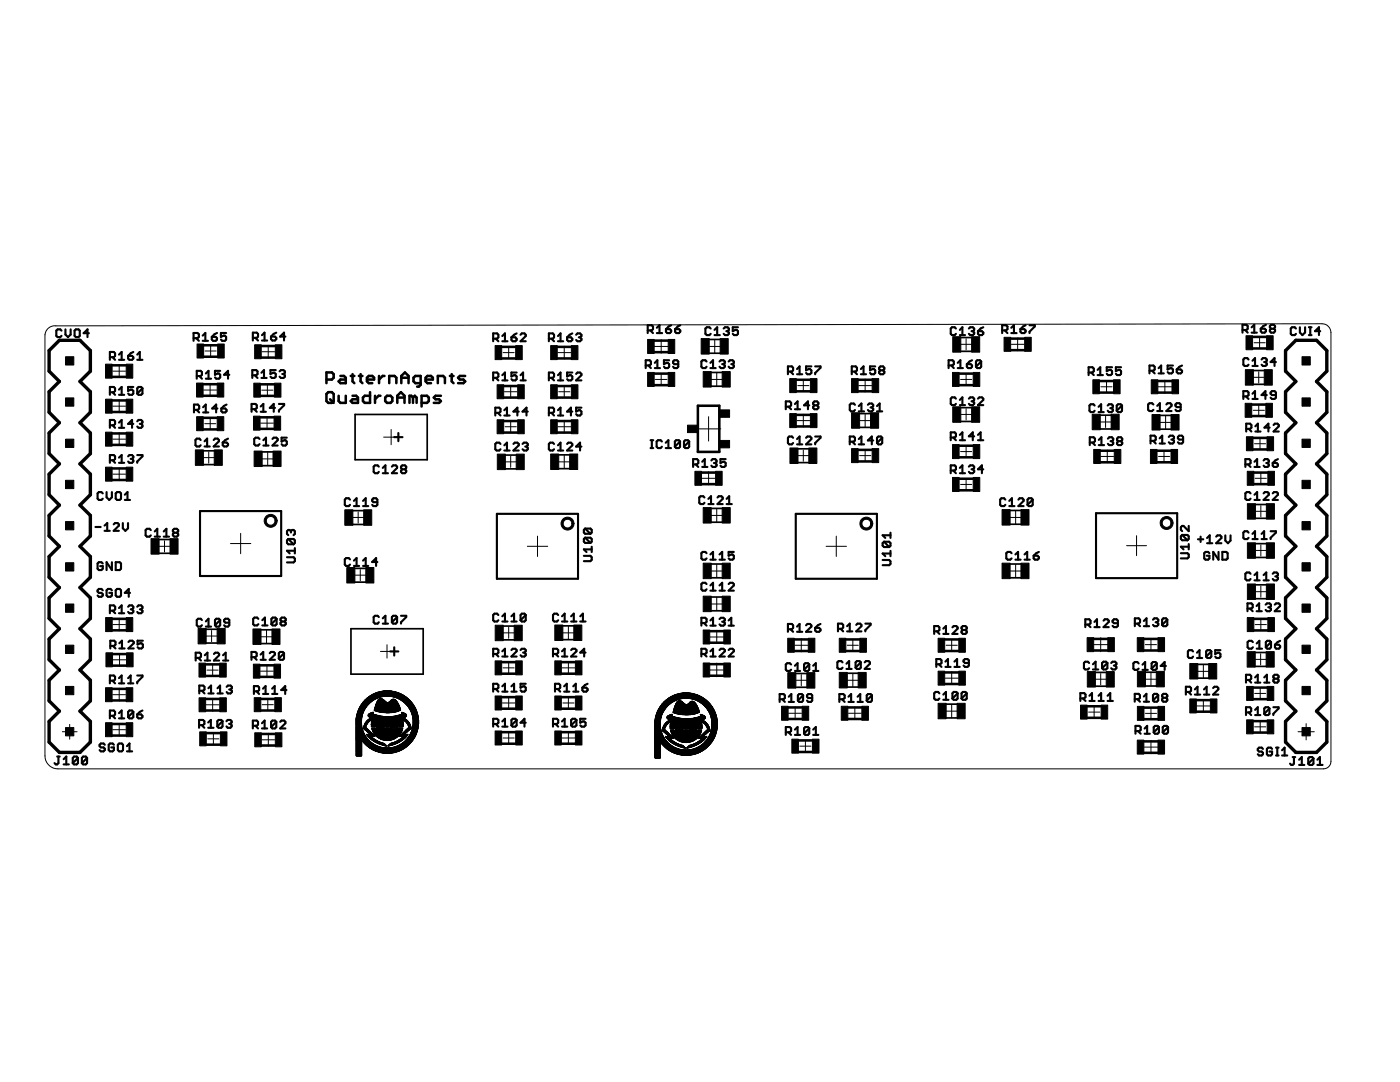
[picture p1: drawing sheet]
<svg xmlns="http://www.w3.org/2000/svg" width="279mm" height="216mm" viewBox="0 0 279 216" stroke-linecap="round" stroke-linejoin="round" font-family="sans-serif">
<g fill="none" stroke="#000" stroke-width=".51">
<path d="M22.4 75.2h2.8M22.4 72.9h2.8M22.4 79.9h2.8M40.5 79h2.8M40.5 76.7h2.8M40.6 68.9h2.8M40.6 71.2h2.8M52 79h2.8M52 76.7h2.8M52.1 71.4h2.8M52.1 69h2.8M65.2 75.7h1l.4-.3v-.7l-.4-.4h-1v2.2"/>
<path d="M65.5 78.3h.7l.4 .3v1.4l-.4 .4h-.7l-.3-.4v-1.4zM65.9 79.7l.7 .7M67.6 79v1l.3 .4h1.1v-1.4M67.9 75h.7l.4 .4v1.1h-1.1l-.3-.4 .3-.4h1.1M70 75h.7M70.4 74.7v1.4l.3 .4M70.4 79h.7l.3 .3v1.1h-1l-.4-.4 .4-.3h1M71.6 75h.7M72 74.7v1.4l.3 .4M73.2 75.7h1.5v-.3l-.4-.4h-.7l-.4 .4v.7l.4 .4h.7M73.9 78.3v2.1h-1.1l-.4-.4v-.7l.4-.3h1.1M74.8 79v1.4"/>
<path d="M75.6 75v1.5M75.9 79h-.3l-.8 .7M76.7 75h-.3l-.8 .7M76.9 79.3l.3-.3h.7l.4 .3v.7l-.4 .4h-.7l-.3-.4zM77.7 76.5v-1.5h1l.4 .4v1.1M79.3 79.3h1.4M80.1 76.5v-1.5l.7-.7 .7 .7v1.5M80.1 75.4h1.4M82.4 79.3l-.3-.3h-.4v1.4M82.4 79.3v1.1M82.4 79.3l.4-.3 .3 .3v1.1M83.9 76.5h-1l-.4-.4v-.7l.4-.4h1v1.8l-.3 .4h-.4"/>
<path d="M84.9 75.7h1.5v-.3l-.4-.4h-.7l-.4 .4v.7l.4 .4h.7M87.4 76.5v-1.5h1l.4 .4v1.1M88 79h-1.1l-.3 .3 .3 .4h.7l.4 .3-.4 .4h-1M89.8 75h.7M90.1 74.7v1.4l.4 .4M92.8 75h-1l-.4 .4 .4 .3h.7l.3 .4-.3 .4h-1.1M100.1 71.5h2.8M100.1 69.2h2.8M100.5 79.3h2.8M100.5 77h2.8M111.2 79.3h2.8M111.2 77h2.8"/>
<path d="M111.2 71.5h2.8M111.2 69.2h2.8M130.6 74.5h2.7M130.6 76.9h2.7M130.6 70.3h2.7M130.6 68h2.7M158.9 78.1h2.8M158.9 75.8h2.8M171.3 78.1h2.8M171.3 75.8h2.8M191.4 74.5h2.8M191.4 76.9h2.8"/>
<path d="M201.7 69.9h2.8M201.7 67.6h2.8M219.4 78.3h2.8M219.4 76h2.8M231.1 78.3h2.8M231.1 76h2.8M250 67.2h2.8M250 69.5h2.8M22.4 82.2h2.8M22.4 88.8h2.8M22.4 86.5h2.8M22.4 95.8h2.8"/>
<path d="M22.4 93.5h2.8M40.6 83.4h2.7M40.6 85.7h2.7M51.9 85.6h2.8M51.9 83.3h2.8M79.3 80.4v-1.4l.7-.7 .7 .7v1.4M84.1 80.4h1.1l.4-.4v-.7l-.4-.3h-1.1v2.1M100.5 86.3h2.8M100.5 84h2.8M111.2 86.3h2.8M111.2 84h2.8M139.3 81h4.3v9.2h-4.3z"/>
<path d="M140 94.3h2.8M140 96.6h2.8M158.9 85.1h2.8M158.9 82.8h2.8M171.3 89.8h2.8M171.3 92.1h2.8M191.4 95.5h2.8M191.4 97.8h2.8M191.4 88.9h2.8M191.4 91.2h2.8M219.6 89.9h2.8M219.6 92.2h2.8"/>
<path d="M230.9 89.9h2.8M230.9 92.2h2.8M249.8 80.7h2.8M249.8 83h2.8M250.1 87.4h2.8M250.1 89.7h2.8M250.2 94.3h2.8M250.2 96.6h2.8M22.4 139.8h2.8M22.4 137.5h2.8M22.4 125.8h2.8M22.4 123.5h2.8"/>
<path d="M22.5 132.8h2.8M22.5 130.5h2.8M41 139.5h2.8M41 132.6h2.8M41 134.9h2.8M51.9 135.1h2.8M51.9 132.8h2.8M52 139.5h2.8M100.1 134.4h2.8M100.1 132.1h2.8M100.1 139.1h2.8M112 134.4h2.8"/>
<path d="M112 132.1h2.8M112 139.1h2.8M141.6 134.8h2.8M141.6 132.5h2.8M141.6 128.2h2.8M141.6 125.9h2.8M158.5 127.6h2.8M158.5 129.9h2.8M168.8 127.6h2.8M168.8 129.9h2.8M188.5 127.6h2.8M188.5 129.9h2.8"/>
<path d="M188.5 136.5h2.8M188.5 134.2h2.8M218.3 127.5h2.8M218.3 129.8h2.8M228.3 127.5h2.8M228.3 129.8h2.8M238.8 139.7h2.8M250.1 137.2h2.8M250.1 139.5h2.8M250.2 125.8h2.8M250.2 123.5h2.8M22.4 146.8h2.8"/>
<path d="M22.4 144.5h2.8M41 141.8h2.8M41.2 146.3h2.8M41.2 148.6h2.8M52 141.8h2.8M52.2 148.8h2.7M52.2 146.5h2.7M100.1 141.4h2.8M100.1 148.4h2.8M100.1 146.1h2.8M112 141.4h2.8M112 148.4h2.8"/>
<path d="M112 146.1h2.8M157.3 143.5h2.8M157.3 141.2h2.8M159.3 147.7h2.8M159.3 150.1h2.8M169.2 143.5h2.8M169.2 141.2h2.8M217 140.9h2.8M217 143.2h2.8M228.3 150.2h2.8M228.3 147.9h2.8M228.3 141.2h2.8"/>
<path d="M228.3 143.5h2.8M238.8 142h2.8M250.1 143.9h2.8M250.1 146.2h2.8"/>
</g>
<g fill="none" stroke="#000" stroke-width=".42">
<path d="M12.3 66l-.3-.3h-.5l-.3 .3v1l.3 .3h.5l.3-.3M13.1 65.7v1.1l.5 .5 .5-.5v-1.1M14.9 66l.2-.3h.6l.2 .3v1l-.2 .3h-.6l-.2-.3zM17.7 66.5h-1l.8-.8v1.6M21.9 71.3h.8l.3-.3v-.5l-.3-.3h-.8v1.6M21.9 78.3h.8l.3-.3v-.5l-.3-.3h-.8v1.6M22.5 71.3l.5 .5M22.5 78.3l.5 .5M23.7 70.8l.6-.6v1.6M23.7 77.7l.6-.5v1.6M23.7 71.8h1.1M23.7 78.8h1.1"/>
<path d="M25.6 71h.8l.2 .3v.2l-.2 .3h-.6l-.2-.3zM26.6 77.2h-1v.8l.8-.3 .2 .3v.5l-.2 .3h-.6l-.2-.3M26.6 70.2l-1 .8M27.4 71.8h1M27.4 70.8l.5-.6v1.6M28.4 77.5v1l-.2 .3h-.6l-.2-.3M28.4 77.5l-.2-.3h-.6l-.2 .3v1M28.4 77.5l-1 1M38.6 67.5h.8l.3-.3v-.5l-.3-.3h-.8v1.6M39.2 67.5l.5 .5M39.3 75h.7l.3-.2v-.5l-.3-.3h-.7v1.6M39.8 75l.5 .6"/>
<path d="M40.4 67l.6-.6v1.6M40.4 68h1.1M41.1 74.5l.5-.5v1.6M41.1 75.6h1M42.3 67.2h.8l.2 .3v.3l-.2 .2h-.6l-.2-.2zM43.3 66.4l-.5 .3-.5 .5M43.9 74h-1v.8l.5-.3h.3l.2 .3v.5l-.2 .3h-.5l-.3-.3M45.1 66.4h-1v.8l.8-.2 .2 .2v.6l-.2 .2h-.6l-.2-.2M45.8 74.8h-1.1l.8-.8v1.6M50.4 74.9h.7l.3-.3v-.5l-.3-.2h-.7v1.5M50.5 67.4h.7l.3-.2v-.6l-.3-.2h-.7v1.5M50.9 74.9l.5 .5"/>
<path d="M51 67.4l.5 .5M52.2 74.4l.5-.5v1.5M52.2 75.4h1M52.3 66.9l.5-.5v1.5M52.3 67.9h1M54.1 67.2h.8l.2 .2v.3l-.2 .2h-.5l-.3-.2zM55 73.9h-1v.7l.5-.2h.3l.2 .2v.6l-.2 .2h-.5l-.3-.2M55.1 66.4l-.5 .2-.5 .6M55.8 74.1l.3-.2h.5l.3 .2v.3l-.3 .2M56.3 74.6h.3M56.6 74.6l.3 .3v.3l-.3 .2h-.5l-.3-.2M57 67.2h-1.1l.8-.8v1.5"/>
<path d="M98.4 67.6h.8l.3-.3v-.5l-.3-.3h-.8v1.6M98.4 75.4h.8l.3-.3v-.5l-.3-.3h-.8v1.6M99 75.4l.5 .5M99 67.6l.5 .5M100.2 75.9h1.1M100.2 68.1h1.1M100.2 67.1l.6-.6v1.6M100.2 74.9l.6-.6v1.6M102.1 67.3h.7l.3 .3v.2l-.3 .3h-.5l-.2-.3zM103.1 74.3h-1v.8l.5-.2h.2l.3 .2v.5l-.3 .3h-.5l-.2-.3M103.1 66.5l-1 .8M103.9 66.8l.2-.3h.6l.2 .3v.3l-1 1h1"/>
<path d="M103.9 75.9h1M103.9 74.9l.5-.6v1.6M109.5 67.6h.8l.3-.3v-.5l-.3-.3h-.8v1.6M109.5 75.4h.8l.3-.3v-.5l-.3-.3h-.8v1.6M110 75.4l.6 .5M110 67.6l.6 .5M111.4 67.1l.5-.6v1.6M111.4 74.9l.5-.6v1.6M111.4 75.9h1M111.4 68.1h1M113.2 67.3h.7l.3 .3v.2l-.3 .3h-.5l-.2-.3zM114.2 74.3h-1v.8l.5-.2h.2l.3 .2v.5l-.3 .3h-.5l-.2-.3"/>
<path d="M114.2 66.5l-1 .8M115 66.8l.3-.3h.5l.2 .3v.3l-.2 .2M115 74.6l.3-.3h.5l.2 .3v.3l-1 1h1M115.5 67.3h.3M115.8 67.3l.2 .3v.2l-.2 .3h-.5l-.3-.3M128.9 72.9h.7l.3-.2v-.6l-.3-.2h-.7v1.5M129.3 65.9h.7l.3-.2v-.5l-.3-.3h-.7v1.6M129.4 72.9l.5 .5M129.8 65.9l.5 .6M130.7 73.4h1M130.7 72.4l.5-.5v1.5M131.1 66.5h1"/>
<path d="M131.1 65.4l.5-.5v1.6M132.9 65.7h.8l.2 .2v.3l-.2 .3h-.5l-.3-.3zM133.5 71.9h-1v.8l.5-.3h.3l.2 .3v.5l-.2 .2h-.5l-.3-.2M133.9 64.9l-.5 .3-.5 .5M134.7 65.7h.8l.3 .2v.3l-.3 .3h-.5l-.3-.3zM135.4 72.7h-.8l-.3-.3v-.3l.3-.2h.5l.3 .2v1.1l-.3 .2h-.5l-.3-.2M135.8 64.9l-.5 .3-.6 .5M141 72.1l-.2-.2h-.6l-.2 .2v1.1l.2 .2h.6l.2-.2M141.8 73.4h1M141.8 72.4l.5-.5v1.5M141.8 65.6l-.2-.3h-.5l-.3 .3v1l.3 .3h.5l.2-.3M142.6 66.9h1.1"/>
<path d="M142.6 65.8l.5-.5v1.6M143.6 72.1l.3-.2h.5l.3 .2v.3l-.3 .3M144.1 72.7h.3M144.4 72.7l.3 .2v.3l-.3 .2h-.5l-.3-.2M144.4 65.6l.3-.3h.5l.3 .3v.2l-.3 .3M144.9 66.1h.3M145.2 66.1l.3 .2v.3l-.3 .3h-.5l-.3-.3M145.4 72.1l.3-.2h.5l.3 .2v.3l-.3 .3M145.9 72.7h.3M146.2 72.7l.3 .2v.3l-.3 .2h-.5l-.3-.2M147.3 65.3h-1.1v.8l.6-.3h.2l.3 .3v.5l-.3 .3h-.5l-.3-.3M157.2 74.1h.8l.3-.2v-.5l-.3-.3h-.8v1.6"/>
<path d="M157.8 74.1l.5 .6M159.1 74.7h1M159.1 73.6l.5-.5v1.6M161.9 73.1h-1v.8l.5-.3h.2l.3 .3v.5l-.3 .3h-.5l-.2-.3M162.7 73.1h1v.3l-1 1v.3M170 74.1h.8l.2-.2v-.5l-.2-.3h-.8v1.6M170.5 74.1l.5 .6M171.8 73.6l.5-.5v1.6M171.8 74.7h1M174.7 73.1h-1.1v.8l.5-.3h.3l.3 .3v.5l-.3 .3h-.5l-.3-.3M175.7 73.9l-.2-.3v-.2l.2-.3h.5l.3 .3v.2l-.3 .3M175.7 73.9l-.2 .2v.3l.2 .3h.5l.3-.3v-.3l-.3-.2"/>
<path d="M175.7 73.9h.5M189.3 72.9h.8l.3-.2v-.6l-.3-.2h-.8v1.5M189.8 72.9l.6 .5M190.8 65.6l-.3-.3h-.5l-.3 .3v1l.3 .3h.5l.3-.3M190.8 79.5l-.3-.2h-.5l-.3 .2v1.1l.3 .2h.5l.3-.2M191.1 72.4l.6-.5v1.5M191.1 73.4h1.1M191.6 66.9h1M191.6 65.8l.5-.5v1.6M191.6 79.8l.5-.5v1.5M193 72.7h.7l.3 .2v.3l-.3 .2h-.5l-.2-.2zM193.4 65.6l.2-.3h.5l.3 .3v.2l-.3 .3"/>
<path d="M193.4 79.5l.2-.2h.5l.3 .2v.3l-.3 .3M193.9 66.1h.2M194 71.9l-.5 .2-.5 .6M194.1 66.1l.3 .2v.3l-.3 .3h-.5l-.2-.3M195.2 66.1h.8l.2 .2v.3l-.2 .3h-.5l-.3-.3zM195.2 79.5l.3-.2h.5l.2 .2v.3l-1 1h1M195.8 72.1l-.2-.2h-.6l-.2 .2v1.1M195.8 72.1v1.1l-.2 .2h-.6l-.2-.2M195.8 72.1l-1 1.1M196.2 65.3l-.5 .3-.5 .5M200 65.9h.8l.3-.2v-.5l-.3-.3h-.8v1.6M200.5 65.9l.6 .6"/>
<path d="M201.8 66.5h1.1M201.8 65.4l.6-.5v1.6M203.6 65.7h.8l.3 .2v.3l-.3 .3h-.5l-.3-.3zM204.7 64.9l-.5 .3-.6 .5M205.5 64.9h1v.3l-1 1v.3M217.3 74.3h.7l.3-.2v-.5l-.3-.3h-.7v1.5M217.8 74.3l.5 .5M219.1 73.8l.5-.5v1.5M219.1 74.8h1M221.9 73.3h-1v.8l.5-.3h.3l.2 .3v.5l-.2 .2h-.6l-.2-.2M223.7 73.3h-1v.8l.5-.3h.3l.2 .3v.5l-.2 .2h-.6l-.2-.2M229.4 74h.8l.2-.3v-.5l-.2-.3h-.8v1.6"/>
<path d="M229.9 74l.5 .5M231.2 73.5l.5-.6v1.6M231.2 74.5h1.1M234.1 72.9h-1.1v.8l.8-.2 .3 .2v.6l-.3 .2h-.5l-.3-.2M234.8 73.7h.8l.3 .3v.3l-.3 .2h-.5l-.3-.2zM235.9 72.9l-.5 .3-.6 .5M248 65.8h.8l.2-.2v-.5l-.2-.3h-.8v1.6M248.1 79.1h.8l.3-.3v-.5l-.3-.3h-.8v1.6M248.5 65.8l.5 .6M248.6 79.1l.6 .5M249.2 71.7l-.3-.2h-.5l-.3 .2v1.1l.3 .2h.5l.3-.2M249.8 66.4h1"/>
<path d="M249.8 65.3l.5-.5v1.6M250 78.6l.5-.6v1.6M250 72l.5-.5v1.5M250 79.6h1M250 73h1M251.6 65.6h.8l.2 .2v.3l-.2 .3h-.5l-.3-.3zM251.8 71.7l.2-.2h.5l.3 .2v.3l-.3 .2M252.3 72.2h.2M252.5 72.2l.3 .3v.3l-.3 .2h-.5l-.2-.2M252.6 64.8l-.5 .3-.5 .5M252.8 78.8h-1l.7-.8v1.6M253.7 65.6l-.3 .2v.3l.3 .3h.5l.3-.3v-.3l-.3-.2"/>
<path d="M253.7 65.6l-.3-.3v-.2l.3-.3h.5l.3 .3v.2l-.3 .3M253.7 65.6h.5M254.6 78.8h-.7l-.3-.2v-.3l.3-.3h.5l.2 .3v1.1l-.2 .2h-.5l-.3-.2M254.6 72.2h-1l.8-.7v1.5M258.6 65.6l-.2-.3h-.5l-.3 .3v1l.3 .3h.5l.2-.3M259.4 65.3v1l.5 .6 .6-.6v-1M261.2 65.3h.5M261.2 66.9h.5M261.5 65.3v1.6M263.5 66.1h-1.1l.8-.8v1.6M20.5 98.4l-.3-.2h-.5l-.2 .2v1.1l.2 .3h.5l.3-.3M21.3 98.2v1l.5 .6 .5-.6v-1"/>
<path d="M21.9 84.9h.8l.3-.3v-.5l-.3-.3h-.8v1.6M21.9 91.8h.8l.3-.2v-.5l-.3-.3h-.8v1.6M22.5 84.9l.5 .5M22.5 91.8l.5 .6M23.1 98.4l.3-.2h.5l.3 .2v1.1l-.3 .3h-.5l-.3-.3zM23.7 84.3l.6-.5v1.6M23.7 91.3l.6-.5v1.6M23.7 85.4h1.1M23.7 92.4h1.1M24.9 99.8h1.1M24.9 98.7l.5-.5v1.6M25.6 91.1l.2-.3h.6l.2 .3v.2l-.2 .3"/>
<path d="M26.1 91.6h.3M26.4 91.6l.2 .2v.3l-.2 .3h-.6l-.2-.3M26.6 84.6h-1l.8-.8v1.6M27.4 84.1l.2-.3h.6l.2 .3v.2l-.2 .3M27.4 90.8h1v.3l-1 1v.3M27.9 84.6h.3M28.2 84.6l.2 .3v.2l-.2 .3h-.6l-.2-.3M38.7 81.8h.8l.3-.3v-.5l-.3-.3h-.8v1.6M39.2 81.8l.6 .5M40 87.8l-.2-.3h-.5l-.3 .3v1l.3 .3h.5l.2-.3M40.5 81.3l.6-.6v1.6M40.5 82.3h1.1"/>
<path d="M40.8 89.1h1.1M40.8 88.1l.5-.6v1.6M42.7 87.8l.2-.3h.5l.3 .3v.3l-1 1h1M43.4 81.5h-1l.7-.8v1.6M44.2 81.5h.8l.2 .3v.2l-.2 .3h-.6l-.2-.3zM44.4 88.3h.8l.3 .3v.2l-.3 .3h-.5l-.3-.3zM45.2 80.7l-1 .8M45.5 87.5l-1.1 .8M50.2 81.6h.8l.2-.2v-.5l-.2-.3h-.8v1.6M50.7 81.6l.5 .6M51.8 87.6l-.3-.3h-.5l-.3 .3v1l.3 .3h.5l.3-.3M52 81.1l.6-.5v1.6"/>
<path d="M52 82.2h1.1M52.6 88.9h1M52.6 87.8l.5-.5v1.6M54.4 87.6l.2-.3h.6l.2 .3v.2l-1 1.1h1M54.9 81.4h-1.1l.8-.8v1.6M55.7 80.6h1v.3l-1 1v.3M57.2 87.3h-1v.8l.5-.3h.3l.2 .3v.5l-.2 .3h-.5l-.3-.3M69.8 99.7l-.2-.3h-.5l-.3 .3v1l.3 .3h.5l.2-.3M70.6 99.9l.6-.5v1.6M72.5 99.9l.5-.5v1.6M75.6 93.1l-.2-.2h-.6l-.2 .2v1l.2 .3h.6l.2-.3M76.4 94.4h1"/>
<path d="M76.4 93.4l.5-.5v1.5M78.2 93.1l.3-.2h.5l.2 .2v.3l-1 1h1M78.7 87.2h1.6M79.5 86.4v1.6M80.3 93.6l-.3-.2v-.3l.3-.2h.5l.3 .2v.3l-.3 .2M80.3 93.6l-.3 .3v.2l.3 .3h.5l.3-.3v-.2l-.3-.3M80.3 93.6h.5M98.8 82.4h.8l.3-.3v-.5l-.3-.3h-.8v1.6M99.4 82.4l.5 .5M99.9 88.6l-.3-.3h-.5l-.3 .3v1l.3 .3h.5l.3-.3M100.6 82.9h1.1M100.6 89.9h1.1"/>
<path d="M100.6 81.9l.6-.6v1.6M100.6 88.9l.6-.6v1.6M102.5 88.6l.2-.3h.6l.2 .3v.3l-1 1h1M103.5 82.1h-1l.8-.8v1.6M104.3 88.6l.3-.3h.5l.2 .3v.3l-.2 .2M104.8 89.1h.3M105.1 89.1l.2 .3v.2l-.2 .3h-.5l-.3-.3M105.3 82.1h-1l.8-.8v1.6M109.5 82.4h.8l.3-.3v-.5l-.3-.3h-.8v1.6M110 82.4l.6 .5M110.6 88.6l-.3-.3h-.5l-.3 .3v1l.3 .3h.5l.3-.3M111.4 81.9l.5-.6v1.6"/>
<path d="M111.4 88.9l.5-.6v1.6M111.4 82.9h1M111.4 89.9h1M113.2 88.6l.2-.3h.5l.3 .3v.3l-1 1h1M114.2 82.1h-1l.7-.8v1.6M116 89.1h-1l.8-.8v1.6M116 81.3h-1v.8l.5-.2h.3l.2 .2v.5l-.2 .3h-.5l-.3-.3M129.8 87.8h.6M129.8 89.4h.6M130.1 87.8v1.6M132.1 88.1l-.3-.3h-.5l-.3 .3v1l.3 .3h.5l.3-.3M132.9 89.4h1"/>
<path d="M132.9 88.3l.5-.5v1.6M135.7 88.1l-.2-.3h-.6l-.2 .3v1M135.7 88.1v1l-.2 .3h-.6l-.2-.3M135.7 88.1l-1 1M137.5 88.1l-.2-.3h-.5l-.3 .3v1M137.5 88.1v1l-.2 .3h-.5l-.3-.3M137.5 88.1l-1 1M138.3 92.7h.8l.3-.3v-.5l-.3-.3h-.8v1.6M138.9 92.7l.5 .5M140.1 93.2h1.1M140.1 92.1l.6-.5v1.6M140.6 99.3l-.3-.3h-.5l-.2 .3v1l.2 .3h.5l.3-.3"/>
<path d="M141.4 99.5l.5-.5v1.6M142 91.9l.2-.3h.5l.3 .3v.2l-.3 .3M142.5 92.4h.2M142.7 92.4l.3 .3v.2l-.3 .3h-.5l-.2-.3M143.2 99.3l.2-.3h.6l.2 .3v.2l-1 1.1h1M144.8 91.6h-1v.8l.5-.3h.2l.3 .3v.5l-.3 .3h-.5l-.2-.3M145 99.5l.5-.5v1.6M156.8 81.2h.8l.3-.3v-.5l-.3-.3h-.8v1.6M157.4 81.2l.5 .5M158.3 87.4l-.3-.3h-.5l-.3 .3v1l.3 .3h.5l.3-.3M158.6 80.6l.6-.5v1.6M158.6 81.7h1.1"/>
<path d="M159.1 88.7h1M159.1 87.6l.5-.5v1.6M160.9 87.4l.2-.3h.5l.3 .3v.2l-1 1.1h1M161.5 80.9h-1l.7-.8v1.6M162.5 80.9l-.2-.3v-.2l.2-.3h.6l.2 .3v.2l-.2 .3M162.5 80.9l-.2 .3v.2l.2 .3h.6l.2-.3v-.2l-.2-.3M162.5 80.9h.6M162.7 87.1h1v.3l-1 1v.3M169.6 88.1h.8l.2-.2v-.5l-.2-.3h-.8v1.6M170.1 88.1l.5 .6M170.6 80.8l-.2-.3h-.6l-.2 .3v1l.2 .3h.6l.2-.3M171.4 87.6l.5-.5v1.6"/>
<path d="M171.4 81l.5-.5v1.6M171.4 88.7h1M171.4 82.1h1M173.2 80.8l.3-.3h.5l.3 .3v.2l-.3 .3M173.7 81.3h.3M174 81.3l.3 .3v.2l-.3 .3h-.5l-.3-.3M174.3 87.9h-1.1l.8-.8v1.6M175 82.1h1.1M175 81l.6-.5v1.6M176.1 87.4l-.3-.3h-.5l-.3 .3v1M176.1 87.4v1l-.3 .3h-.5l-.3-.3M176.1 87.4l-1.1 1"/>
<path d="M189.7 87.3h.8l.3-.2v-.6l-.3-.2h-.8v1.5M189.7 93.9h.8l.3-.3v-.5l-.3-.2h-.8v1.5M190.2 93.9l.6 .5M190.2 87.3l.6 .5M191.6 87.8h1M191.6 93.4l.5-.5v1.5M191.6 86.8l.5-.5v1.5M191.6 94.4h1M191.6 80.8h1M193.4 93.1l.2-.2h.5l.3 .2v.3l-.3 .2M193.9 93.6h.2M193.9 80.1h.2"/>
<path d="M194.1 93.6l.3 .3v.2l-.3 .3h-.5l-.2-.3M194.1 80.1l.3 .2v.3l-.3 .2h-.5l-.2-.2M194.4 87.1h-1l.7-.8v1.5M195.2 87.8h1M195.2 86.8l.5-.5v1.5M196.2 93.6h-1l.8-.7v1.5M200.6 99.7l-.2-.3h-.5l-.3 .3v1l.3 .3h.5l.2-.3M201.4 99.9l.6-.5v1.6M203.2 99.7l.3-.3h.5l.3 .3v.2l-1.1 1.1h1.1M206.1 99.7l-1 1M206.1 99.7v1l-.3 .3h-.5l-.2-.3M206.1 99.7l-.3-.3h-.5l-.2 .3v1"/>
<path d="M217.5 88.3h.7l.3-.3v-.5l-.3-.3h-.7v1.6M218 88.3l.5 .5M218.5 80.9l-.3-.2h-.5l-.3 .2v1.1l.3 .2h.5l.3-.2M219.2 82.2h1.1M219.2 81.2l.6-.5v1.5M219.3 87.8l.5-.6v1.6M219.3 88.8h1M221.1 80.9l.2-.2h.5l.3 .2v.3l-.3 .2M221.1 87.5l.3-.3h.5l.3 .3v.3l-.3 .2M221.6 81.4h.2M221.6 88h.3M221.8 81.4l.3 .3v.3l-.3 .2h-.5l-.2-.2"/>
<path d="M221.9 88l.3 .3v.3l-.3 .2h-.5l-.3-.2M223.2 88l-.3-.2v-.3l.3-.3h.5l.3 .3v.3l-.3 .2M223.2 88l-.3 .3v.3l.3 .2h.5l.3-.2v-.3l-.3-.3M223.2 88h.5M223.9 80.9l-.3-.2h-.5l-.2 .2v1.1M223.9 80.9v1.1l-.3 .2h-.5l-.2-.2M223.9 80.9l-1 1.1M229.6 88h.8l.3-.3v-.5l-.3-.3h-.8v1.6M230.1 88l.6 .5M230.2 80.7l-.3-.2h-.5l-.3 .2v1.1l.3 .2h.5l.3-.2M230.9 82h1.1M230.9 81l.6-.5v1.5"/>
<path d="M231.4 87.5l.5-.6v1.6M231.4 88.5h1.1M232.8 80.7l.2-.2h.6l.2 .2v.3l-1 1h1M233.3 87.2l.2-.3h.5l.3 .3v.3l-.3 .2M233.8 87.7h.2M234 87.7l.3 .3v.2l-.3 .3h-.5l-.2-.3M235.6 81.2h-.8l-.2-.2v-.3l.2-.2h.6l.2 .2v1.1l-.2 .2h-.6l-.2-.2M236.1 87.7h-.8l-.2-.2v-.3l.2-.3h.6l.2 .3v1l-.2 .3h-.6l-.2-.3M248.5 92.7h.8l.3-.3v-.5l-.3-.3h-.8v1.6M248.7 85.6h.8l.2-.3v-.5l-.2-.3h-.8v1.6M249.1 92.7l.5 .5M249.2 85.6l.5 .5"/>
<path d="M249.6 98.4l-.3-.2h-.5l-.3 .2v1.1l.3 .3h.5l.3-.3M250.4 99.8h1M250.4 92.1l.5-.5v1.6M250.4 98.7l.5-.5v1.6M250.4 93.2h1M250.5 85.1l.5-.6v1.6M250.5 86.1h1.1M252.2 98.4l.2-.2h.6l.2 .2v.3l-1 1.1h1M252.2 91.9l.2-.3h.6l.2 .3v.2l-.2 .3M252.7 92.4h.3M253 92.4l.2 .3v.2l-.2 .3h-.6l-.2-.3M253.4 85.3h-1.1l.8-.8v1.6"/>
<path d="M254 98.4l.3-.2h.5l.2 .2v.3l-1 1.1h1M254 92.4h.8l.2 .3v.2l-.2 .3h-.5l-.3-.3zM254.2 84.8l.2-.3h.6l.2 .3v.3l-1 1h1M255 91.6l-1 .8M19 105.2h1.1M20.5 112.4l-.3-.2h-.5l-.2 .2v1.1l.2 .2h.5l.3-.2v-.5h-.5M20.5 117.8l-.3-.3h-.5l-.2 .3v.2l.2 .3h.5l.3 .3v.2l-.3 .3h-.5l-.2-.3M20.9 104.9l.5-.5v1.5M20.9 105.9h1M22.3 112.2v1.5l-1-1.5v1.5M22.3 117.8l-.2-.3h-.6l-.2 .3v1l.2 .3h.6l.2-.3v-.5h-.5M22.7 104.6l.2-.2h.6l.2 .2v.3l-1 1h1"/>
<path d="M23.1 112.2h.8l.3 .2v1.1l-.3 .2h-.8zM23.4 117.5h.5l.3 .3v1l-.3 .3h-.5l-.3-.3v-1zM24.5 104.4v1l.5 .5 .5-.5v-1M26 118.3h-1.1l.8-.8v1.6M30.1 105.8l-.3-.3h-.5l-.2 .3v1l.2 .3h.5l.3-.3M30.9 107.1h1M30.9 106l.5-.5v1.6M32.7 107.1h1M32.7 106l.5-.5v1.6M34.8 106.3l-.3-.3v-.2l.3-.3h.5l.3 .3v.2l-.3 .3M34.8 106.3l-.3 .3v.2l.3 .3h.5l.3-.3v-.2l-.3-.3M34.8 106.3h.5"/>
<path d="M39.9 102h16.2v12.9h-16.2zM57.3 111.2h1.3l.2 .3v.5l-.2 .2h-1.3M57.5 107.5h1.1l.2 .3v.5l-.2 .3M57.5 107.5l-.2 .3v.5l.2 .3h1.1M57.5 107.5l1.1 1.1M58.1 106l.2-.3h.3l.2 .3v.5l-.2 .3M58.1 106l-.3-.3h-.3l-.2 .3v.5l.2 .3M58.1 106v.3M58.8 109.4v1M58.8 109.9h-1.5l.5 .5M69.8 111.6l-.2-.2h-.5l-.3 .2v1l.3 .3h.5l.2-.3M70.6 101h1.1"/>
<path d="M70.6 111.9l.6-.5v1.5M70.6 112.9h1.1M72.5 101h1M72.5 111.9l.5-.5v1.5M72.5 112.9h1M75.3 112.1h-1l.8-.7v1.5M75.3 100.2h-.8l-.2-.3v-.2l.2-.3h.6l.2 .3v1l-.2 .3h-.6l-.2-.3M99.2 102.5h16.2v13h-16.2zM116.5 110.9h1.3l.3 .3v.5l-.3 .3h-1.3M116.8 105.5h1l.3 .2v.6l-.3 .2M116.8 107.3h1l.3 .2v.6l-.3 .2M116.8 107.3l-.3 .2v.6l.3 .2h1"/>
<path d="M116.8 105.5l-.3 .2v.6l.3 .2h1M116.8 107.3l1 1M116.8 105.5l1 1M118.1 109.1v1.1M118.1 109.6h-1.6l.6 .6M141 110.4l-.2-.3h-.6l-.2 .3v1l.2 .3h.6l.2-.3M141 116.5l-.2-.2h-.6l-.2 .2v1.1l.2 .3h.6l.2-.3M141.4 100.6h1M141.8 111.7h1M141.8 110.6l.5-.5v1.6M141.8 116.8l.5-.5v1.6M141.8 117.9h1"/>
<path d="M143.6 111.7h1.1M143.6 110.6l.5-.5v1.6M143.6 116.8l.5-.5v1.6M143.6 117.9h1.1M145 100.6h1M145.4 116.5l.3-.2h.5l.3 .2v.3l-1.1 1.1h1.1M146.5 110.1h-1.1v.8l.8-.3 .3 .3v.5l-.3 .3h-.5l-.3-.3M158.8 102.5h16.2v13h-16.2zM176.1 111.7h1.4l.2 .3v.5l-.2 .3h-1.4M176.4 108.1h1.1l.2 .3v.5l-.2 .3M176.4 108.1l-.3 .3v.5l.3 .3h1.1M176.4 108.1l1.1 1.1"/>
<path d="M177.7 106.8h-1.6l.6 .5M177.7 106.3v1M177.7 109.9v1.1M177.7 110.4h-1.6l.6 .6M201.4 101h1.1M201.9 110.4l-.3-.3h-.5l-.3 .3v1l.3 .3h.5l.3-.3M202.6 111.7h1.1M202.6 110.6l.6-.5v1.6M204.5 111.7h1M204.5 110.6l.5-.5v1.6M206.3 110.9h.8l.2 .3v.2l-.2 .3h-.6l-.2-.3zM207.3 110.1l-1 .8"/>
<path d="M218.7 102.4h16.2v13h-16.2zM235.7 110.4h1.3l.2 .2v.6l-.2 .2h-1.3M235.9 106.7h1.1l.2 .3v.5l-.2 .3M235.9 106.7l-.2 .3v.5l.2 .3h1.1M235.9 106.7l1.1 1.1M237.2 104.9v1.1l-1-1.1h-.3l-.2 .3v.5l.2 .3M237.2 108.6v1M237.2 109.1h-1.5l.5 .5M239.1 107.6h1M239.6 107.1v1M240.9 107.4l.5-.6v1.6M240.9 108.4h1"/>
<path d="M241.4 110.4l-.3-.3h-.5l-.3 .3v1l.3 .3h.5l.3-.3v-.5h-.6M242.7 107.1l.3-.3h.5l.3 .3v.3l-1.1 1h1.1M243.2 110.1v1.6l-1.1-1.6v1.6M243.9 110.1h.8l.3 .3v1l-.3 .3h-.8zM244.5 106.8v1.1l.6 .5 .5-.5v-1.1M249.2 106.3l-.3-.3h-.5l-.3 .3v1l.3 .3h.5l.3-.3M249.6 114.5l-.3-.3h-.5l-.3 .3v1l.3 .3h.5l.3-.3M250 107.6h1M250 106.5l.5-.5v1.6M250.4 114.7l.5-.5v1.6M250.4 115.8h1M251.8 107.6h1"/>
<path d="M251.8 106.5l.5-.5v1.6M252.2 115.8h1M252.2 114.7l.5-.5v1.6M253.6 106h1v.3l-1 1v.3M254 114.5l.3-.3h.5l.2 .3v.2l-.2 .3M254.5 115h.3M254.8 115l.2 .3v.2l-.2 .3h-.5l-.3-.3M21.9 121.9h.8l.3-.3v-.5l-.3-.3h-.8v1.6M21.9 135.8h.8l.3-.2v-.6l-.3-.2h-.8v1.6M22 128.9h.8l.3-.3v-.5l-.3-.3h-.8v1.6M22.5 121.9l.5 .5M22.5 135.8l.5 .6"/>
<path d="M22.5 128.9l.6 .5M23.7 121.3l.6-.5v1.6M23.7 135.3l.6-.5v1.6M23.7 122.4h1.1M23.7 136.4h1.1M23.8 128.4l.5-.6v1.6M23.8 129.4h1.1M25.6 121.1l.2-.3h.6l.2 .3v.2l-.2 .3M25.6 136.4h1M25.6 135.3l.5-.5v1.6M25.6 128.1l.3-.3h.5l.3 .3v.3l-1.1 1h1.1M26.1 121.6h.3"/>
<path d="M26.4 121.6l.2 .3v.2l-.2 .3h-.6l-.2-.3M27.4 121.1l.2-.3h.6l.2 .3v.2l-.2 .3M27.4 134.8h1v.2l-1 1.1v.3M27.9 121.6h.3M28.2 121.6l.2 .3v.2l-.2 .3h-.6l-.2-.3M28.5 127.8h-1v.8l.7-.2 .3 .2v.5l-.3 .3h-.5l-.2-.3M39.1 131.3h.7l.3-.3v-.5l-.3-.3h-.7v1.6M39.6 131.3l.5 .5M39.8 137.8h.8l.2-.2v-.5l-.2-.3h-.8v1.6M40.3 123.7l-.3-.2h-.5l-.2 .2v1.1l.2 .2h.5l.3-.2M40.3 137.8l.5 .6M40.9 130.7l.5-.5v1.6"/>
<path d="M40.9 131.8h1M41.1 125h1M41.1 124l.5-.5v1.5M41.6 137.3l.5-.5v1.6M41.6 138.4h1M42.7 130.5l.3-.3h.5l.2 .3v.2l-1 1.1h1M43.4 138.4h1M43.4 137.3l.5-.5v1.6M43.9 123.7l-.2-.2h-.5l-.3 .2v1.1M43.9 123.7v1.1l-.2 .2h-.5l-.3-.2M43.9 123.7l-1 1.1M44.5 131.8h1.1"/>
<path d="M44.5 130.7l.5-.5v1.6M45.2 137.1l.3-.3h.5l.3 .3v.2l-.3 .3M45.7 137.6h.3M45.8 124.2h-.8l-.3-.2v-.3l.3-.2h.5l.3 .2v1.1l-.3 .2h-.5l-.3-.2M46 137.6l.3 .2v.3l-.3 .3h-.5l-.3-.3M50.2 131.1h.8l.2-.2v-.6l-.2-.2h-.8v1.6M50.7 137.9h.8l.2-.2v-.5l-.2-.3h-.8v1.6M50.7 131.1l.5 .6M51.2 137.9l.5 .6M51.6 123.5l-.3-.3h-.5l-.3 .3v1l.3 .3h.5l.3-.3M52 130.6l.5-.5v1.6M52 131.7h1"/>
<path d="M52.3 124.8h1.1M52.3 123.8l.6-.6v1.6M52.5 137.4l.5-.5v1.6M52.5 138.5h1M53.8 130.3l.3-.2h.5l.3 .2v.3l-1.1 1.1h1.1M54.3 138.5h1.1M54.3 137.4l.5-.5v1.6M55.2 123.5l-.3-.3h-.5l-.2 .3v1M55.2 123.5v1l-.3 .3h-.5l-.2-.3M55.2 123.5l-1 1M56.2 124l-.2-.2v-.3l.2-.3h.6l.2 .3v.3l-.2 .2M56.2 124l-.2 .3v.2l.2 .3h.6l.2-.3v-.2l-.2-.3"/>
<path d="M56.2 124h.6M56.7 130.3l-.3-.2h-.5l-.3 .2v1.1M56.7 130.3v1.1l-.3 .3h-.5l-.3-.3M56.7 130.3l-1.1 1.1M57.2 137.7h-1.1l.8-.8v1.6M75.6 123.1l-.2-.2h-.6l-.2 .2v1.1l.2 .2h.6l.2-.2M76.4 124.4h1M76.4 123.4l.5-.5v1.5M77.9 130h1.6M78.7 129.2v1.6M79.2 123.1v1.1l-.2 .2h-.5l-.3-.2M79.2 123.1l-.2-.2h-.5l-.3 .2v1.1"/>
<path d="M79.2 123.1l-1 1.1M80 122.9h1.1v.2l-1.1 1.1v.2M98.4 130.5h.8l.3-.3v-.5l-.3-.2h-.8v1.5M98.4 137.5h.8l.3-.3v-.5l-.3-.3h-.8v1.6M99 130.5l.5 .5M99 137.5l.5 .5M99.5 122.7l-.3-.3h-.5l-.3 .3v1.1l.3 .2h.5l.3-.2M100.2 124h1.1M100.2 131h1.1M100.2 138h1.1M100.2 130l.6-.5v1.5M100.2 123l.6-.6v1.6"/>
<path d="M100.2 136.9l.6-.5v1.6M102.1 124h1M102.1 129.7l.2-.2h.5l.3 .2v.3l-1 1h1M102.1 138h1M102.1 136.9l.5-.5v1.6M102.1 123l.5-.6v1.6M103.9 129.7l.2-.2h.6l.2 .2v.3l-.2 .2M104.4 130.2h.3M104.7 130.2l.2 .3v.2l-.2 .3h-.6l-.2-.3M104.9 122.7v1.1l-.2 .2h-.6l-.2-.2M104.9 136.4h-1v.8l.5-.3h.3l.2 .3v.5l-.2 .3h-.6l-.2-.3M104.9 122.7l-.2-.3h-.6l-.2 .3v1.1"/>
<path d="M104.9 122.7l-1 1.1M110.4 130.5h.7l.3-.3v-.5l-.3-.2h-.7v1.5M110.8 137.5h.7l.3-.3v-.5l-.3-.3h-.7v1.6M110.9 130.5l.5 .5M111.3 137.5l.5 .5M111.4 122.7l-.3-.3h-.5l-.2 .3v1.1l.2 .2h.5l.3-.2M112.2 124h1M112.2 130l.5-.5v1.5M112.2 123l.5-.6v1.6M112.2 131h1M112.6 136.9l.5-.5v1.6M112.6 138h1"/>
<path d="M114 124h1M114 129.7l.3-.2h.5l.2 .2v.3l-1 1h1M114 123l.5-.6v1.6M114.4 138h1M114.4 136.9l.5-.5v1.6M115.8 124h1.1M115.8 123l.5-.6v1.6M116.2 137.2h.8l.3 .3v.2l-.3 .3h-.5l-.3-.3zM116.9 130.2h-1.1l.8-.7v1.5M117.3 136.4l-.6 .3-.5 .5M140 124.3h.8l.2-.2v-.6l-.2-.2h-.8v1.5M140 130.5h.8l.2-.3v-.5l-.2-.2h-.8v1.5"/>
<path d="M140.5 130.5l.5 .5M140.5 124.3l.5 .5M141.8 131h1M141.8 123.8l.5-.5v1.5M141.8 130l.5-.5v1.5M141.8 124.8h1M143.6 129.7l.3-.2h.5l.3 .2v.3l-1.1 1h1.1M143.6 123.5l.3-.2h.5l.3 .2v.3l-.3 .3M144.1 124.1h.3M144.4 124.1l.3 .2v.3l-.3 .2h-.5l-.3-.2M145.4 129.7l.3-.2h.5l.3 .2v.3l-1.1 1h1.1M145.4 124.8h1.1"/>
<path d="M145.4 123.8l.5-.5v1.5M155.6 139.5h.8l.2-.2v-.6l-.2-.2h-.8v1.6M156.1 139.5l.5 .6M157.2 125.6h.8l.3-.3v-.5l-.3-.3h-.8v1.6M157.4 139l.5-.5v1.6M157.8 125.6l.5 .5M157.9 132.6l-.3-.3h-.5l-.3 .3v1l.3 .3h.5l.3-.3M158.6 132.8l.6-.5v1.6M158.6 133.9h1.1M159.1 125l.5-.5v1.6M159.1 126.1h1M160.3 138.7l-.3-.2h-.5l-.3 .2v1.1"/>
<path d="M160.3 138.7v1.1l-.3 .3h-.5l-.3-.3M160.3 138.7l-1.1 1.1M160.9 124.8l.2-.3h.5l.3 .3v.2l-1 1.1h1M161.5 132.6l-.3-.3h-.5l-.2 .3v1M161.5 132.6v1l-.3 .3h-.5l-.2-.3M161.5 132.6l-1 1M162.1 139.3h-.8l-.2-.3v-.3l.2-.2h.5l.3 .2v1.1l-.3 .3h-.5l-.2-.3M162.3 132.8l.5-.5v1.6M162.3 133.9h1M162.7 125.3h.8l.2 .3v.2l-.2 .3h-.5l-.3-.3zM163.7 124.5l-1 .8M167.2 125.5h.8l.3-.3v-.5l-.3-.3h-.8v1.6"/>
<path d="M167.5 139.5h.8l.3-.2v-.6l-.3-.2h-.8v1.6M167.8 125.5l.5 .5M168 139.5l.6 .6M168.1 132.2l-.2-.3h-.5l-.3 .3v1l.3 .3h.5l.2-.3M168.9 133.5h1.1M168.9 132.4l.6-.5v1.6M169.1 124.9l.5-.5v1.6M169.1 126h1M169.3 139l.6-.5v1.6M170.9 124.7l.2-.3h.6l.2 .3v.2l-1 1.1h1M171.2 139l.5-.5v1.6M171.8 132.2l-.3-.3h-.5l-.2 .3v1"/>
<path d="M171.8 132.2v1l-.3 .3h-.5l-.2-.3M171.8 132.2l-1 1M172.6 132.2l.2-.3h.6l.2 .3v.2l-1 1.1h1M172.7 124.4h1v.3l-1 1v.3M174 138.7l-.2-.2h-.6l-.2 .2v1.1M174 138.7v1.1l-.2 .3h-.6l-.2-.3M174 138.7l-1 1.1M186.4 126h.8l.3-.3v-.5l-.3-.3h-.8v1.6M186.9 132.5h.7l.3-.2v-.5l-.3-.3h-.7v1.6M187 126l.5 .5M187.4 132.5l.5 .6M187.5 138.3l-.3-.2h-.5l-.3 .2v1.1l.3 .2h.5l.3-.2"/>
<path d="M188.3 125.4l.5-.5v1.6M188.3 138.6l.5-.5v1.5M188.3 126.5h1M188.3 139.6h1M188.7 132l.5-.5v1.6M188.7 133.1h1M190.1 125.2l.2-.3h.6l.2 .3v.2l-1 1.1h1M190.5 133.1h1M190.5 132l.5-.5v1.6M191.1 138.3l-.2-.2h-.6l-.2 .2v1.1M191.1 138.3v1.1l-.2 .2h-.6l-.2-.2M191.1 138.3l-1 1.1"/>
<path d="M192.2 125.7l-.3-.3v-.2l.3-.3h.5l.2 .3v.2l-.2 .3M192.2 125.7l-.3 .3v.2l.3 .3h.5l.2-.3v-.2l-.2-.3M192.2 125.7h.5M192.9 138.3l-.2-.2h-.5l-.3 .2v1.1M192.9 138.3v1.1l-.2 .2h-.5l-.3-.2M192.9 138.3l-1 1.1M193.4 132.3h-.8l-.3-.3v-.2l.3-.3h.5l.3 .3v1l-.3 .3h-.5l-.3-.3M215.6 139.4h.8l.2-.3v-.5l-.2-.3h-.8v1.6M216.1 139.4l.5 .5M216.6 124.6h.8l.2-.2v-.6l-.2-.2h-.8v1.5M217.1 124.6l.5 .5M217.4 132.3l-.3-.3h-.5l-.3 .3v1l.3 .3h.5l.3-.3"/>
<path d="M217.4 138.8l.5-.5v1.6M217.4 139.9h1.1M218.1 133.6h1.1M218.1 132.5l.6-.5v1.6M218.4 124.1l.5-.5v1.5M218.4 125.1h1.1M219.2 138.8l.6-.5v1.6M219.2 139.9h1.1M220.2 123.8l.3-.2h.5l.3 .2v.3l-1.1 1h1.1M221 132.3v1l-.3 .3h-.5l-.3-.3M221 132.3l-.3-.3h-.5l-.3 .3v1M221 132.3l-1.1 1"/>
<path d="M221 139.9h1.1M221 138.8l.6-.5v1.6M221.8 132.3l.2-.3h.5l.3 .3v.2l-.3 .3M222.3 132.8h.2M222.5 132.8l.3 .3v.2l-.3 .3h-.5l-.2-.3M223.1 124.4h-.8l-.3-.3v-.3l.3-.2h.5l.3 .2v1.1l-.3 .2h-.5l-.3-.2M226.5 139.5h.7l.3-.3v-.5l-.3-.2h-.7v1.5M226.5 124.4h.7l.3-.2v-.5l-.3-.3h-.7v1.5M227 124.4l.5 .5M227 139.5l.5 .5M227.2 132.4l-.2-.3h-.5l-.3 .3v1l.3 .3h.5l.2-.3M228 133.7h1.1"/>
<path d="M228 132.6l.5-.5v1.6M228.3 123.9l.5-.5v1.5M228.3 139l.5-.5v1.5M228.3 124.9h1M230.1 123.7l.3-.3h.5l.3 .3v.2l-.3 .3M230.6 124.2h.3M230.9 132.4l-.3-.3h-.5l-.3 .3v1M230.9 132.4v1l-.3 .3h-.5l-.3-.3M230.9 132.4l-1.1 1M230.9 124.2l.3 .2v.3l-.3 .2h-.5l-.3-.2M231.1 138.7l-.2-.2h-.5l-.3 .2v1.1M231.1 138.7v1.1l-.2 .2h-.5l-.3-.2"/>
<path d="M231.1 138.7l-1 1.1M232.2 139.2l-.3-.2v-.3l.3-.2h.5l.3 .2v.3l-.3 .2M232.2 139.2l-.3 .3v.3l.3 .2h.5l.3-.2v-.3l-.3-.3M232.2 139.2h.5M232.7 132.9h-1.1l.8-.8v1.6M233 123.7l-.3-.3h-.5l-.3 .3v1M233 123.7v1l-.3 .2h-.5l-.3-.2M233 123.7l-1.1 1M236.7 138.1h.7l.3-.3v-.5l-.3-.3h-.7v1.6M237.2 138.1l.5 .5M238.1 130l-.3-.3h-.5l-.2 .3v1l.2 .3h.5l.3-.3M238.5 137.6l.5-.6v1.6"/>
<path d="M238.5 138.6h1M238.9 131.3h1M238.9 130.2l.5-.5v1.6M240.3 138.6h1M240.3 137.6l.5-.6v1.6M241.7 130l-.2-.3h-.5l-.3 .3v1M241.7 130v1l-.2 .3h-.5l-.3-.3M241.7 130l-1 1M242.1 137.3l.3-.3h.5l.2 .3v.3l-1 1h1M243.6 129.7h-1.1v.8l.5-.3h.3l.3 .3v.5l-.3 .3h-.5l-.3-.3M248.7 135.7h.7l.3-.3v-.5l-.3-.3h-.7v1.6M249 121.4h.7l.3-.2v-.6l-.3-.2h-.7v1.6"/>
<path d="M249.2 135.7l.5 .5M249.5 121.4l.5 .6M250 128.1l-.2-.2h-.5l-.3 .2v1.1l.3 .2h.5l.2-.2M250.5 135.2l.5-.6v1.6M250.5 136.2h1M250.8 120.9l.5-.5v1.6M250.8 122h1M250.8 128.4l.5-.5v1.5M250.8 129.4h1.1M252.3 135.2l.5-.6v1.6M252.3 136.2h1M252.6 120.6l.3-.2h.5l.2 .2v.3l-.2 .3"/>
<path d="M253.1 121.2h.3M253.4 121.2l.2 .2v.3l-.2 .3h-.5l-.3-.3M253.7 128.1l-.3-.2h-.5l-.3 .2v1.1M253.7 128.1v1.1l-.3 .2h-.5l-.3-.2M253.7 128.1l-1.1 1.1M254.4 135.4l-.3-.2v-.3l.3-.3h.5l.3 .3v.3l-.3 .2M254.4 135.4l-.3 .3v.2l.3 .3h.5l.3-.3v-.2l-.3-.3M254.4 135.4h.5M254.4 120.6l.3-.2h.5l.3 .2v.3l-1.1 1.1h1.1M254.4 128.7h.8l.3 .2v.3l-.3 .2h-.5l-.3-.2zM255.5 127.9l-.5 .2-.6 .6M11.4 151h.5"/>
<path d="M11.7 151v1.3l-.3 .2h-.3l-.2-.2M12.7 152.5h1M12.7 151.5l.5-.5v1.5M15.6 151.2v1.1l-.3 .2h-.5l-.3-.2M15.6 151.2l-.3-.2h-.5l-.3 .2v1.1M15.6 151.2l-1.1 1.1M17.4 151.2v1.1l-.3 .2h-.5l-.3-.2M17.4 151.2l-.3-.2h-.5l-.3 .2v1.1M17.4 151.2l-1.1 1.1M20.9 148.6l-.2-.2h-.6l-.2 .2v.3l.2 .2h.6l.2 .3v.3l-.2 .2h-.6l-.2-.2M21.9 142.8h.8l.3-.2v-.6l-.3-.2h-.8v1.5M22.5 142.8l.5 .5"/>
<path d="M22.7 148.6l-.2-.2h-.6l-.2 .2v1.1l.2 .2h.6l.2-.2v-.6h-.5M23.7 142.3l.6-.5v1.5M23.7 143.3h1.1M23.8 148.4h.5l.3 .2v1.1l-.3 .2h-.5l-.3-.2v-1.1zM25.3 149.9h1.1M25.3 148.9l.5-.5v1.5M26.6 142l-.2-.2h-.6l-.2 .2v1.1M26.6 142v1.1l-.2 .2h-.6l-.2-.2M26.6 142l-1 1.1M27.4 142.6h.8l.2 .2v.3l-.2 .2h-.6l-.2-.2zM28.4 141.8l-1 .8M39.7 144.7h.8l.3-.3v-.5l-.3-.2h-.8v1.5"/>
<path d="M40.3 144.7l.5 .5M41.6 144.2l.5-.5v1.5M41.6 145.2h1M44.4 143.9l-.2-.2h-.6l-.2 .2v1M44.4 143.9v1l-.2 .3h-.6l-.2-.3M44.4 143.9l-1 1M45.2 143.9l.2-.2h.6l.2 .2v.3l-.2 .2M45.7 144.4h.3M46 144.4l.2 .3v.2l-.2 .3h-.6l-.2-.3M50.5 144.8h.7l.3-.2v-.6l-.3-.2h-.7v1.6M51 144.8l.5 .6M52.3 144.3l.5-.5v1.6"/>
<path d="M52.3 145.4h1M55.1 144l-.2-.2h-.5l-.3 .2v1.1M55.1 144v1.1l-.2 .3h-.5l-.3-.3M55.1 144l-1 1.1M55.9 144l.3-.2h.5l.3 .2v.3l-1.1 1.1h1.1M98.4 144.5h.8l.3-.3v-.5l-.3-.3h-.8v1.6M99 144.5l.5 .5M100.2 145h1.1M100.2 144l.6-.6v1.6M103.1 143.7l-.3-.3h-.5l-.2 .3v1M103.1 143.7v1l-.3 .3h-.5l-.2-.3M103.1 143.7l-1 1"/>
<path d="M104.9 144.2h-1l.8-.8v1.6M110.4 144.5h.7l.3-.3v-.5l-.3-.3h-.7v1.6M110.9 144.5l.5 .5M112.2 144l.5-.6v1.6M112.2 145h1M115 143.7l-.2-.3h-.5l-.3 .3v1M115 143.7v1l-.2 .3h-.5l-.3-.3M115 143.7l-1 1M116.9 143.4h-1.1v.8l.5-.2h.3l.3 .2v.5l-.3 .3h-.5l-.3-.3M156.8 146.1h.8l.3-.2v-.6l-.3-.2h-.8v1.5M157.4 146.1l.5 .5M157.4 140.1h1.1"/>
<path d="M158.6 145.6l.6-.5v1.5M158.6 146.6h1.1M161.5 145.3l-.3-.2h-.5l-.2 .2v1.1M161.5 145.3v1.1l-.3 .2h-.5l-.2-.2M161.5 145.3l-1 1.1M162.3 146.6h1M162.3 145.6l.5-.5v1.5M169.3 140.1h1.1M171.2 140.1h1M226.6 145.9h.8l.2-.3v-.5l-.2-.3h-.8v1.6M227.1 145.9l.5 .5M228.3 140h1"/>
<path d="M228.4 145.4l.5-.6v1.6M228.4 146.4h1.1M231.3 145.1l-.3-.3h-.5l-.2 .3v1M231.3 145.1v1l-.3 .3h-.5l-.2-.3M231.3 145.1l-1 1M233.1 145.1l-.3-.3h-.5l-.2 .3v1M233.1 145.1v1l-.3 .3h-.5l-.2-.3M233.1 145.1l-1 1M248.7 142.2h.7l.3-.3v-.5l-.3-.3h-.7v1.6M249.2 142.2l.5 .5M250.5 141.6l.5-.5v1.6M250.5 142.7h1"/>
<path d="M252.1 149.4l-.3-.2h-.5l-.3 .2v.3l.3 .3h.5l.3 .2v.3l-.3 .2h-.5l-.3-.2M253.3 141.4l-.2-.3h-.5l-.3 .3v1M253.3 141.4v1l-.2 .3h-.5l-.3-.3M253.3 141.4l-1 1M253.9 149.4l-.3-.2h-.5l-.3 .2v1.1l.3 .2h.5l.3-.2v-.5h-.6M254.1 141.1h1.1v.3l-1.1 1v.3M254.7 149.2h.5M254.7 150.7h.5M254.9 149.2v1.5M255.9 150.7h1M255.9 149.7l.5-.5v1.5M258 151.1h.5"/>
<path d="M258.2 151.1v1.3l-.2 .2h-.3l-.2-.2M259.3 152.6h1M259.3 151.6l.5-.5v1.5M262.1 151.3v1.1l-.2 .2h-.6l-.2-.2M262.1 151.3l-.2-.2h-.6l-.2 .2v1.1M262.1 151.3l-1 1.1M262.9 152.6h1M262.9 151.6l.5-.5v1.5"/>
</g>
<path d="M9.8 70l2.1-2.1h4.1l2 2.1v4.1l-2 2 2 2.1v4.1l-2 2 2 2.1v4.1l-2 2.1 2 2v4.1l-2 2.1 2 2v4.2l-2 2 2 2.1v4.1l-2 2 2 2.1v4.1l-2 2.1 2 2v4.1l-2 2.1 2 2v4.1l-2 2.1 2 2.1v4.1l-2 2h-4.1l-2.1-2v-4.1l2.1-2.1-2.1-2.1v-4.1l2.1-2-2.1-2.1v-4.1l2.1-2-2.1-2.1v-4.1l2.1-2.1-2.1-2v-4.1l2.1-2.1-2.1-2v-4.2l2.1-2-2.1-2.1v-4.1l2.1-2-2.1-2.1v-4.1l2.1-2.1-2.1-2v-4.1l2.1-2.1-2.1-2zM258.6 67.9h4.1l2.1 2.1v4.1l-2.1 2 2.1 2.1v4.1l-2.1 2 2.1 2.1v4.1l-2.1 2.1 2.1 2v4.1l-2.1 2.1 2.1 2v4.2l-2.1 2 2.1 2.1v4.1l-2.1 2 2.1 2.1v4.1l-2.1 2.1 2.1 2v4.1l-2.1 2.1 2.1 2v4.1l-2.1 2.1 2.1 2.1v4.1l-2.1 2h-4.1l-2-2v-4.1l2-2.1-2-2.1v-4.1l2-2-2-2.1v-4.1l2-2-2-2.1v-4.1l2-2.1-2-2v-4.1l2-2.1-2-2v-4.2l2-2-2-2.1v-4.1l2-2-2-2.1v-4.1l2-2.1-2-2v-4.1l2-2.1-2-2v-4.1z" fill="none" stroke="#000" stroke-width=".68"/>
<g fill="#000" stroke="#000" stroke-width=".2">
<path d="M53 103.1a1.29 1.29 0 0 1 1.5-.4 1.29 1.29 0 0 1 .8 1.2h-.4a.88 .88 0 0 1-1.3 .8 .88 .88 0 0 1-.1-1.5 .88 .88 0 0 1 1.4 .5v.2h.4a1.29 1.29 0 0 1-1.7 1.2 1.29 1.29 0 0 1-.6-2z" fill-rule="evenodd"/>
<path d="M112.3 103.7a1.29 1.29 0 0 1 1.4-.4 1.29 1.29 0 0 1 .9 1.2h-.4a.88 .88 0 0 1-1.3 .8 .88 .88 0 0 1-.2-1.4 .88 .88 0 0 1 1.4 .3l.1 .3h.4a1.29 1.29 0 0 1-1.8 1.2 1.29 1.29 0 0 1-.5-2z" fill-rule="evenodd"/>
<path d="M171.9 103.7a1.29 1.29 0 0 1 1.4-.4 1.29 1.29 0 0 1 .9 1.2h-.4a.88 .88 0 0 1-1.2 .8 .88 .88 0 0 1-.3-1.4 .88 .88 0 0 1 1.4 .3l.1 .3h.4a1.29 1.29 0 0 1-1.7 1.2 1.29 1.29 0 0 1-.6-2z" fill-rule="evenodd"/>
<path d="M231.8 103.5a1.28 1.28 0 0 1 1.4-.4 1.28 1.28 0 0 1 .9 1.3h-.4a.88 .88 0 0 1-1.2 .8 .88 .88 0 0 1-.3-1.5 .88 .88 0 0 1 1.5 .4v.3h.4a1.29 1.29 0 0 1-1.7 1.2 1.29 1.29 0 0 1-.6-2.1z" fill-rule="evenodd"/>
</g>
<g fill="none" stroke="#000" stroke-width=".34">
<path d="M141.5 67.7h2.3M141.5 70.5h2.3M141.9 74.3h2.3M141.9 77.1h2.3M191.7 70.1h2.3M191.7 67.4h2.3M250.1 76.7h2.3M250.1 73.9h2.3M40.5 92.7h2.3M40.5 90h2.3M52.3 90.2h2.3M52.3 92.9h2.3"/>
<path d="M70.9 82.7h14.4v9h-14.4zM100.8 93.6h2.3M100.8 90.8h2.3M111.5 90.8h2.3M111.5 93.5h2.3M159.2 92.3h2.3M159.2 89.6h2.3M171.5 82.5h2.3M171.5 85.3h2.3M191.7 84.1h2.3M191.7 81.3h2.3M219.5 85.6h2.3"/>
<path d="M219.5 82.8h2.3M231.5 82.9h2.3M231.5 85.6h2.3M31.7 110.4h2.3M31.7 107.7h2.3M70.3 104.6h2.3M70.3 101.9h2.3M70.7 116.2h2.3M70.7 113.4h2.3M141.9 112.5h2.3M141.9 115.3h2.3M141.9 101.5h2.3"/>
<path d="M141.9 104.2h2.3M141.9 119.1h2.3M201.5 101.9h2.3M201.5 104.6h2.3M201.5 112.5h2.3M201.5 115.3h2.3M250.5 103.4h2.3M250.5 100.7h2.3M250.5 119.5h2.3M250.5 116.7h2.3M250.5 111.2h2.3M250.5 108.5h2.3"/>
<path d="M41.1 128.3h2.3M41.1 125.6h2.3M52 125.7h2.4M52 128.4h2.4M70 125.5h14.5v9h-14.5zM100.4 127.7h2.3M100.4 124.9h2.3M112.3 124.9h2.3M112.3 127.6h2.3M141.9 121.9h2.3M158.8 137.1h2.3M158.8 134.4h2.3"/>
<path d="M169 134.3h2.3M169 137.1h2.3M218.5 136.9h2.3M218.5 134.2h2.3M228.5 134.1h2.3M228.5 136.9h2.3M239 132.6h2.3M239 135.3h2.3M250.4 133h2.4M250.4 130.2h2.4M188.8 140.5h2.3M188.8 143.3h2.3"/>
</g>
<g fill="#000" stroke="#000" stroke-width=".2">
<path d="M13.1 79.4h1.6v1.6h-1.6zM13.1 71.2h1.6v1.6h-1.6zM21.1 72.7h1.3v2.8h-1.3zM21.1 79.7h1.3v2.7h-1.3zM25.2 72.7h1.3v2.8h-1.3zM25.2 79.7h1.3v2.7h-1.3zM39.2 76.4h1.3v2.8h-1.3zM39.3 68.6h1.3v2.8h-1.3zM43.3 76.4h1.4v2.8h-1.4zM43.4 68.6h1.3v2.8h-1.3zM50.7 76.5h1.3v2.7h-1.3zM50.8 68.8h1.3v2.8h-1.3z"/>
<path d="M54.8 76.5h1.3v2.7h-1.3zM54.9 68.8h1.4v2.8h-1.4zM98.8 69h1.3v2.8h-1.3zM99.2 76.8h1.3v2.8h-1.3zM102.9 69h1.3v2.8h-1.3zM103.3 76.8h1.3v2.8h-1.3zM109.9 76.8h1.3v2.8h-1.3zM109.9 69h1.3v2.8h-1.3zM114 76.8h1.3v2.8h-1.3zM114 69h1.3v2.8h-1.3zM129.2 74.3h1.4v2.8h-1.4zM129.2 67.7h1.4v2.8h-1.4z"/>
<path d="M133.3 74.3h1.4v2.8h-1.4zM133.3 67.7h1.4v2.8h-1.4zM139.9 67.6h1.6v3.1h-1.6zM140.3 74.1h1.6v3.1h-1.6zM143.7 67.6h1.6v3.1h-1.6zM144.1 74.1h1.6v3.1h-1.6zM157.6 75.5h1.3v2.8h-1.3zM161.7 75.5h1.3v2.8h-1.3zM169.9 75.5h1.4v2.8h-1.4zM174.1 75.5h1.3v2.8h-1.3zM190.1 74.3h1.3v2.8h-1.3zM190.1 67.2h1.6v3.1h-1.6z"/>
<path d="M193.9 67.2h1.6v3.1h-1.6zM194.2 74.3h1.3v2.8h-1.3zM200.4 67.3h1.3v2.8h-1.3zM204.5 67.3h1.3v2.8h-1.3zM218.1 75.8h1.3v2.8h-1.3zM222.2 75.8h1.3v2.8h-1.3zM229.8 75.8h1.3v2.8h-1.3zM233.9 75.8h1.3v2.8h-1.3zM248.7 67h1.3v2.8h-1.3zM248.5 73.8h1.6v3.1h-1.6zM252.3 73.8h1.6v3.1h-1.6zM252.8 67h1.3v2.8h-1.3z"/>
<path d="M259.8 79.4h1.7v1.6h-1.7zM259.8 71.2h1.7v1.6h-1.7zM13.1 95.8h1.6v1.7h-1.6zM13.1 87.6h1.6v1.7h-1.6zM21.1 86.2h1.3v2.8h-1.3zM21.1 93.2h1.3v2.8h-1.3zM25.2 86.2h1.3v2.8h-1.3zM25.2 93.2h1.3v2.8h-1.3zM39.2 83.1h1.4v2.8h-1.4zM39 89.8h1.6v3.1h-1.6zM42.8 89.8h1.6v3.1h-1.6zM43.3 83.1h1.4v2.8h-1.4z"/>
<path d="M50.6 83h1.3v2.8h-1.3zM50.7 90h1.6v3.1h-1.6zM54.7 83h1.3v2.8h-1.3zM54.5 90h1.6v3.1h-1.6zM99.2 83.8h1.3v2.8h-1.3zM99.3 90.6h1.6v3.1h-1.6zM103.3 83.8h1.3v2.8h-1.3zM103 90.6h1.6v3.1h-1.6zM109.9 83.8h1.3v2.8h-1.3zM109.9 90.6h1.6v3.1h-1.6zM113.7 90.6h1.6v3.1h-1.6zM114 83.8h1.3v2.8h-1.3z"/>
<path d="M137.2 84.8h1.9v1.5h-1.9zM138.7 94h1.3v2.8h-1.3zM142.8 94h1.3v2.8h-1.3zM143.7 81.8h1.9v1.5h-1.9zM143.7 87.9h1.9v1.5h-1.9zM157.6 82.5h1.3v2.8h-1.3zM157.6 89.4h1.7v3.1h-1.7zM161.4 89.4h1.6v3.1h-1.6zM161.7 82.5h1.3v2.8h-1.3zM169.9 89.5h1.4v2.8h-1.4zM169.9 82.4h1.7v3h-1.7zM173.7 82.4h1.6v3h-1.6z"/>
<path d="M174.1 89.5h1.3v2.8h-1.3zM190.1 95.3h1.3v2.8h-1.3zM190.1 88.7h1.3v2.8h-1.3zM190.1 81.2h1.6v3.1h-1.6zM193.9 81.2h1.6v3.1h-1.6zM194.2 95.3h1.3v2.8h-1.3zM194.2 88.7h1.3v2.8h-1.3zM218.3 89.7h1.3v2.8h-1.3zM218 82.7h1.6v3h-1.6zM221.7 82.7h1.7v3h-1.7zM222.4 89.7h1.3v2.8h-1.3zM229.6 89.7h1.3v2.8h-1.3z"/>
<path d="M229.9 82.7h1.6v3.1h-1.6zM233.7 89.7h1.3v2.8h-1.3zM233.7 82.7h1.6v3.1h-1.6zM248.5 80.5h1.3v2.8h-1.3zM248.8 87.1h1.3v2.8h-1.3zM248.9 94h1.3v2.8h-1.3zM252.6 80.5h1.3v2.8h-1.3zM252.9 87.1h1.3v2.8h-1.3zM253 94h1.3v2.8h-1.3zM259.8 95.8h1.7v1.7h-1.7zM259.8 87.6h1.7v1.7h-1.7zM13.1 104.1h1.6v1.6h-1.6z"/>
<path d="M13.1 112.3h1.6v1.6h-1.6zM30.1 107.5h1.6v3.1h-1.6zM33.9 107.5h1.6v3.1h-1.6zM68.8 101.7h1.6v3.1h-1.6zM69.2 113.2h1.6v3.1h-1.6zM72.6 101.7h1.6v3.1h-1.6zM73 113.2h1.6v3.1h-1.6zM140.3 101.3h1.6v3.1h-1.6zM140.3 112.4h1.6v3.1h-1.6zM140.3 119h1.6v3h-1.6zM144.1 101.3h1.6v3.1h-1.6zM144.1 112.4h1.6v3.1h-1.6z"/>
<path d="M144.1 119h1.6v3h-1.6zM200 101.7h1.6v3.1h-1.6zM200 112.4h1.6v3.1h-1.6zM203.8 101.7h1.6v3.1h-1.6zM203.8 112.4h1.6v3.1h-1.6zM248.9 100.5h1.6v3.1h-1.6zM248.9 116.5h1.6v3.1h-1.6zM248.9 108.3h1.6v3.1h-1.6zM252.7 100.5h1.6v3.1h-1.6zM252.7 116.5h1.6v3.1h-1.6zM252.7 108.3h1.6v3.1h-1.6zM259.8 104.1h1.7v1.6h-1.7z"/>
<path d="M259.8 112.3h1.7v1.6h-1.7zM13.1 120.5h1.6v1.7h-1.6zM13.1 128.7h1.6v1.7h-1.6zM13.1 137h1.6v1.6h-1.6zM21.1 137.2h1.3v2.8h-1.3zM21.1 123.2h1.3v2.8h-1.3zM21.1 130.3h1.4v2.8h-1.4zM25.2 123.2h1.3v2.8h-1.3zM25.2 137.2h1.3v2.8h-1.3zM25.3 130.3h1.3v2.8h-1.3zM39.7 132.3h1.3v2.8h-1.3zM39.7 139.2h1.3v2.8h-1.3z"/>
<path d="M39.5 125.4h1.6v3.1h-1.6zM43.3 125.4h1.6v3.1h-1.6zM43.8 132.3h1.3v2.8h-1.3zM43.9 139.2h1.3v2.8h-1.3zM50.6 132.5h1.3v2.8h-1.3zM50.7 139.2h1.3v2.8h-1.3zM50.5 125.5h1.6v3.1h-1.6zM54.3 125.5h1.6v3.1h-1.6zM54.7 132.5h1.3v2.8h-1.3zM54.8 139.2h1.4v2.8h-1.4zM72.5 140h1.6zM72.6 140h1.5z"/>
<path d="M72.6 139.9l1.6 .1zM72.6 139.9h1.6zM72.7 139.9h1.6zM72.7 139.8l1.6 .1zM72.7 139.8h1.7zM72.8 139.8h1.6zM72.8 139.7l1.7 .1zM72.8 139.7h1.7zM72.9 139.7h1.6zM72.9 139.6l1.7 .1zM72.9 139.6h1.8zM73 139.6h1.7z"/>
<path d="M73 139.5l1.8 .1zM73.1 139.5h1.8zM73.1 139.4l1.9 .1zM73.1 139.4h2zM73.2 139.4h1.9zM73.2 139.3l2 .1zM73.2 139.3h2.1zM73.3 139.3h2zM73.3 139.2l2.1 .1zM73.4 139.2l2.1 .1zM73.4 139.2h2.2zM73.5 139.1l2.2 .1z"/>
<path d="M73.5 139.1h2.3zM73.6 139.1h2.3zM73.6 139l2.5 .1zM75.8 139.4h.4zM73.6 139h2.6zM75.7 139.4l.5 .1zM75.6 139.5h.7zM75.6 139.5l.8 .1zM73.7 139h2.7zM75.5 139.6h1zM75.5 139.6l1.1 .1zM73.7 138.9l2.9 .1z"/>
<path d="M75.4 139.7h1.2zM75.5 139.7h1.1zM75.4 139.7l1.3 .1zM75.4 139.8h1.3zM75.4 139.8l1.4 .1zM75.4 139.8h1.4zM75.3 139.9h1.5zM73.8 138.9l3 .1zM75.3 139.9h1.6zM75.3 139.9l1.6 .1zM75.3 140h1.6zM75.3 140h1.7z"/>
<path d="M77.1 137.8l.4 .1zM76.6 137.9h1.4zM76.4 137.9h1.8zM76.2 137.9l2.2 .1zM76 138h2.6zM78.4 139.5l.3 .1zM75.9 138h2.8zM78.3 139.5l.5 .1zM78.2 139.6h.6zM75.7 138l3.1 .1zM78.1 139.6l.8 .1zM78.1 139.7h.8z"/>
<path d="M75.6 138l3.4 .1zM78 139.7h1zM78 139.7l1 .1zM78 139.8h1zM78 139.8h1.1zM75.5 138.1h3.6zM77.9 139.8l1.2 .1zM77.9 139.9h1.2zM77.8 140h1.4zM75.4 138.1l3.8 .1zM77.8 139.9l1.4 .1zM77.7 140h1.5z"/>
<path d="M75.3 138.2h4zM75.2 138.2h4.2zM75.1 138.2l4.4 .1zM75 138.2l4.5 .1zM74.9 138.3h4.8zM74.8 138.3l5 .1zM74.7 138.4h5.2zM74.7 138.4l5.2 .1zM74.6 138.5h5.4zM74.5 138.5h5.6zM74.4 138.5l5.7 .1zM74.4 138.5l5.8 .1z"/>
<path d="M74.3 138.6h6zM74.3 138.6l6 .1zM74.2 138.6l6.2 .1zM74.1 138.7h6.3zM74.1 138.7h6.4zM74 138.7l6.6 .1zM74 138.8h6.6zM73.9 138.8l6.8 .1zM73.8 138.9h7zM77.7 138.9l3.1 .1zM78 138.9l2.9 .1zM78.2 139h2.7z"/>
<path d="M78.4 139h2.6zM78.5 139l2.5 .1zM78.6 139.1h2.4zM78.8 139.1h2.3zM78.9 139.1l2.2 .1zM79 139.2h2.2zM79.1 139.2l2.1 .1zM79.2 139.2l2.1 .1zM79.2 139.3h2.1zM79.3 139.3h2zM79.4 139.3l2 .1zM79.4 139.4h2z"/>
<path d="M79.5 139.4h1.9zM79.6 139.4l1.9 .1zM79.7 139.5h1.8zM79.7 139.5l1.9 .1zM79.8 139.5l1.8 .1zM79.8 139.6h1.8zM79.9 139.6h1.8zM79.9 139.6l1.8 .1zM80 139.7h1.7zM80.1 139.7h1.7zM80.1 139.7l1.7 .1zM80.2 139.8h1.6z"/>
<path d="M80.2 139.8h1.7zM80.2 139.8l1.7 .1zM80.3 139.9h1.6zM80.4 139.9l1.5 .1zM80.3 139.9h1.7zM80.4 140h1.6zM80.5 140h1.5zM98.8 131.9h1.3v2.8h-1.3zM98.8 138.9h1.3v2.8h-1.3zM98.8 124.8h1.6v3h-1.6zM102.9 131.9h1.3v2.8h-1.3zM102.9 138.9h1.3v2.8h-1.3z"/>
<path d="M102.6 124.8h1.6v3h-1.6zM110.7 131.9h1.3v2.8h-1.3zM110.7 138.9h1.3v2.8h-1.3zM110.7 124.7h1.6v3.1h-1.6zM114.5 124.7h1.6v3.1h-1.6zM114.8 131.9h1.3v2.8h-1.3zM114.8 138.9h1.3v2.8h-1.3zM132.6 140h1.8zM132.7 139.9l1.8 .1zM132.7 139.9h1.9zM132.7 139.8l1.9 .1zM132.8 139.8h1.9z"/>
<path d="M132.8 139.8h2zM132.8 139.7l2 .1zM132.9 139.7l2 .1zM132.9 139.7h2.1zM133 139.7h2zM133 139.6l2.2 .1zM133 139.6h2.2zM133.1 139.6h2.2zM133.1 139.5l2.3 .1zM133.2 139.5h2.4zM133.2 139.4l2.5 .1zM135.4 139.8h.4z"/>
<path d="M133.3 139.4l2.5 .1zM135.4 139.8l.5 .1zM135.3 139.9h.7zM135.2 139.9l.8 .1zM133.3 139.4h2.7zM135.2 140h.9zM133.3 139.4h2.9zM133.4 139.3l3 .1zM136.7 138.2l.4 .1zM136.2 138.3h1.4zM136 138.3h1.8zM135.8 138.3l2.2 .1z"/>
<path d="M135.6 138.4h2.6zM138 139.9l.3 .1zM135.5 138.4h2.8zM137.9 140h.5zM137.9 140h.6zM135.4 138.4l3.1 .1zM135.3 138.5h3.3zM135.1 138.5h3.6zM135 138.5l3.8 .1zM134.9 138.6h4zM134.8 138.6h4.2zM134.7 138.6l4.4 .1z"/>
<path d="M134.6 138.7h4.6zM134.5 138.7h4.8zM134.5 138.7l4.9 .1zM134.4 138.8h5zM134.3 138.8h5.2zM134.3 138.8l5.3 .1zM134.2 138.9h5.4zM134.2 138.9h5.5zM134 138.9l5.8 .1zM134 139h5.8zM133.9 139h6zM133.9 139l6.1 .1z"/>
<path d="M133.8 139.1h6.2zM133.8 139.1h6.3zM133.7 139.1l6.4 .1zM133.6 139.1l6.6 .1zM133.6 139.2h6.6zM133.6 139.2l6.7 .1zM133.5 139.3h6.8zM133.5 139.3h6.9zM137.4 139.3l3 .1zM137.6 139.4h2.9zM137.8 139.4h2.7zM138 139.4l2.6 .1z"/>
<path d="M138.1 139.4l2.5 .1zM138.3 139.5h2.4zM138.4 139.5l2.3 .1zM138.5 139.6h2.3zM138.6 139.6h2.2zM138.7 139.6l2.2 .1zM138.8 139.7h2.1zM138.9 139.7h2zM139 139.7l1.9 .1zM139 139.7l2 .1zM139.1 139.8h1.9zM139.1 139.8h2z"/>
<path d="M139.3 139.8l1.8 .1zM139.3 139.9h1.9zM139.3 139.9l1.9 .1zM139.4 140h1.8zM139.5 140h1.8zM140.3 132.3h1.3v2.8h-1.3zM140.3 125.7h1.3v2.8h-1.3zM144.4 132.3h1.4v2.8h-1.4zM144.4 125.7h1.4v2.8h-1.4zM157.2 127.4h1.3v2.8h-1.3zM157.2 134.2h1.6v3.1h-1.6zM161.3 127.4h1.3v2.8h-1.3z"/>
<path d="M161 134.2h1.6v3.1h-1.6zM167.5 127.4h1.3v2.8h-1.3zM167.5 134.2h1.6v3.1h-1.6zM171.3 134.2h1.6v3.1h-1.6zM171.6 127.4h1.3v2.8h-1.3zM187.2 127.4h1.3v2.8h-1.3zM187.2 133.9h1.3v2.8h-1.3zM191.3 127.4h1.4v2.8h-1.4zM191.3 133.9h1.4v2.8h-1.4zM217 127.2h1.3v2.8h-1.3zM217 134h1.6v3.1h-1.6zM220.8 134h1.6v3.1h-1.6z"/>
<path d="M221.1 127.2h1.3v2.8h-1.3zM227 127.2h1.3v2.8h-1.3zM227 134h1.6v3.1h-1.6zM230.8 134h1.6v3.1h-1.6zM231.1 127.2h1.3v2.8h-1.3zM237.4 139.5h1.4v2.8h-1.4zM237.4 132.4h1.7v3.1h-1.7zM241.2 132.4h1.6v3.1h-1.6zM241.6 139.5h1.3v2.8h-1.3zM248.8 137h1.3v2.8h-1.3zM248.9 123.2h1.3v2.8h-1.3zM248.9 130h1.6v3.1h-1.6z"/>
<path d="M252.9 137h1.3v2.8h-1.3zM252.7 130h1.6v3.1h-1.6zM253 123.2h1.3v2.8h-1.3zM259.8 120.5h1.7v1.7h-1.7zM259.8 128.7h1.7v1.7h-1.7zM259.8 137h1.7v1.6h-1.7zM13.1 145.2h1.6v1.6h-1.6zM21.1 144.2h1.3v2.8h-1.3zM25.2 144.2h1.3v2.8h-1.3zM39.9 146h1.3v2.8h-1.3zM44 146h1.3v2.8h-1.3zM50.8 146.2h1.4v2.8h-1.4z"/>
<path d="M54.9 146.2h1.4v2.8h-1.4zM71.1 144.4h1zM71.1 144.3l1 .1zM71.1 144.3h1zM71.1 144.2l1 .1zM71.1 144.2h1zM71.1 144.1l1 .1zM71.1 144.1h1zM71.1 144l1 .1zM71.1 144h1zM71.1 143.9l1 .1zM71.1 143.9h1z"/>
<path d="M71.1 143.8l1 .1zM71.1 143.8h1zM71.1 143.7l1 .1zM71.1 150.8l1.1 .1zM71.1 144.7l1.1 .1zM71.1 144.7h1.1zM71.1 144.6l1.1 .1zM71.1 144.6h1.1zM71.1 144.5l1.1 .1zM71.1 144.5h1.1zM71.1 144.4l1.1 .1zM71.1 144.4h1.1z"/>
<path d="M71.1 143.7h1.1zM71.1 143.6l1.1 .1zM71.1 143.6h1.1zM71.1 143.5l1.1 .1zM71.1 143.5h1.1zM71.1 143.4l1.1 .1zM71.1 143.4h1.1zM71.1 150.8h1.1zM71.1 150.7l1.1 .1zM71.1 150.7h1.1zM71.1 150.6l1.1 .1zM71.1 150.6h1.1z"/>
<path d="M71.1 150.5l1.1 .1zM71.1 150.5h1.1zM71.1 150.4l1.1 .1zM71.1 150.4h1.1zM71.1 150.3l1.1 .1zM71.1 150.3h1.1zM71.1 150.2l1.1 .1zM71.1 150.2h1.1zM71.1 150.1l1.1 .1zM71.1 150.1h1.1zM71.1 150l1.1 .1zM71.1 150h1.1z"/>
<path d="M71.1 149.9l1.1 .1zM71.1 149.9h1.1zM71.1 149.8l1.1 .1zM71.1 149.8h1.1zM71.1 149.7l1.1 .1zM71.1 149.7h1.1zM71.1 149.6l1.1 .1zM71.1 149.6h1.1zM71.1 149.5l1.1 .1zM71.1 149.5h1.1zM71.1 149.4l1.1 .1zM71.1 149.4h1.1z"/>
<path d="M71.1 149.3l1.1 .1zM71.1 149.3h1.1zM71.1 149.2l1.1 .1zM71.1 149.2h1.1zM71.1 149.1l1.1 .1zM71.1 149.1h1.1zM71.1 149l1.1 .1zM71.1 149h1.1zM71.1 148.9l1.1 .1zM71.1 148.9h1.1zM71.1 148.8l1.1 .1zM71.1 148.8h1.1z"/>
<path d="M71.1 148.7l1.1 .1zM71.1 148.7h1.1zM71.1 148.6l1.1 .1zM71.1 148.6h1.1zM71.1 148.5l1.1 .1zM71.1 148.5h1.1zM71.1 148.4l1.1 .1zM71.1 148.4h1.1zM71.1 148.3l1.1 .1zM71.1 148.3h1.1zM71.1 148.2l1.1 .1zM71.1 148.2h1.1z"/>
<path d="M71.1 148.1l1.1 .1zM71.1 148.1h1.1zM71.1 148l1.1 .1zM71.1 148h1.1zM71.1 147.9l1.1 .1zM71.1 147.9h1.1zM71.1 147.8l1.1 .1zM71.1 147.8h1.1zM71.1 147.7l1.1 .1zM71.1 144.9l1.1 .1zM71.1 144.9h1.1zM71.1 144.8l1.1 .1z"/>
<path d="M71.1 144.8h1.1zM71.1 143.3l1.1 .1zM71.1 143.3h1.1zM71.1 143.2l1.1 .1zM71.1 143.2h1.1zM71.1 145.2h1.1zM71.1 145.1l1.1 .1zM71.1 145.1h1.1zM71.1 145l1.1 .1zM71.1 145h1.1zM71.1 143.1l1.1 .1zM71.1 143.1h1.1z"/>
<path d="M71.1 143l1.1 .1zM71.2 143h1zM71.1 145.3h1.1zM71.1 145.2l1.1 .1zM71.2 142.9l1.1 .1zM71.2 142.9h1.1zM71.2 142.8l1.1 .1zM71.1 145.4l1.2 .1zM71.1 145.4h1.2zM71.1 145.3l1.2 .1zM71.2 142.8h1.1zM71.2 142.7l1.1 .1z"/>
<path d="M71.2 142.7h1.1zM71.1 145.6h1.2zM71.1 145.5l1.2 .1zM71.1 145.5h1.2zM71.2 142.6l1.1 .1zM71.2 142.6h1.1zM71.1 145.6l1.2 .1zM71.2 142.5l1.1 .1zM71.2 142.5h1.1zM71.1 145.7l1.3 .1zM71.1 145.7h1.3zM71.3 142.5h1.1z"/>
<path d="M71.3 142.4l1.1 .1zM71.3 142.4h1.1zM71.1 145.8l1.3 .1zM71.1 145.8h1.3zM71.3 142.3l1.1 .1zM71.3 142.3h1.1zM71.3 142.2l1.1 .1zM71.3 142.2h1.1zM71.1 145.9l1.4 .1zM71.1 145.9h1.4zM71.1 145.8l1.4 .1zM71.1 146h1.4z"/>
<path d="M71.3 142.2h1.2zM71.4 142.1l1.1 .1zM71.1 146.1h1.4zM71.1 146l1.4 .1zM71.4 142.1h1.1zM71.4 142l1.1 .1zM71.1 146.1l1.4 .1zM71.4 142h1.1zM71.1 146.2l1.5 .1zM71.1 146.2h1.5zM71.4 141.9l1.2 .1zM71.4 141.9h1.2z"/>
<path d="M71.5 141.9h1.1zM71.5 141.8l1.1 .1zM71.1 146.3h1.5zM71.1 146.3l1.5 .1zM71.5 141.8h1.1zM71.1 146.4l1.6 .1zM71.1 146.4h1.6zM71.5 141.7l1.2 .1zM71.1 146.5l1.6 .1zM71.1 146.5h1.6zM71.5 141.7h1.2zM71.5 141.6l1.2 .1z"/>
<path d="M71.6 141.6h1.1zM71.1 146.6h1.7zM71.6 141.5l1.2 .1zM71.6 141.5h1.2zM71.1 146.6l1.7 .1zM71.1 146.7h1.7zM71.6 141.4l1.2 .1zM71.1 146.8h1.8zM71.1 146.7l1.8 .1zM71.6 141.4h1.3zM71.1 146.8l1.8 .1zM71.7 141.4h1.2z"/>
<path d="M71.7 141.3l1.2 .1zM71.1 146.9h1.8zM71.7 141.3h1.2zM71.7 141.2l1.2 .1zM71.1 146.9l1.9 .1zM71.1 146.9h1.9zM72.6 145.1h.4zM71.8 141.2h1.2zM71.1 147h1.9zM72.5 145.1l.5 .1zM72.6 145l.4 .1zM72.6 145h.4z"/>
<path d="M71.7 141.2h1.3zM72.6 144.9l.4 .1zM72.6 144.9h.4zM71.1 147l1.9 .1zM72.5 145.2h.5zM71.8 141.1l1.2 .1zM71.1 147.1h2zM72.6 145.2h.5zM72.6 144.8l.5 .1zM72.6 144.8h.5zM71.1 147.1l2 .1zM72.5 145.2l.6 .1z"/>
<path d="M71.8 141.1h1.3zM72.7 144.8h.4zM72.7 144.7l.4 .1zM71.8 141l1.3 .1zM71.1 147.2h2zM72.5 145.3h.6zM72.7 144.7h.4zM72.7 144.6l.4 .1zM71.9 141h1.2zM71.9 140.9l1.3 .1zM71.9 140.9h1.3zM71.1 147.2h2.1z"/>
<path d="M72.5 145.3h.7zM72.7 144.6h.5zM72.5 145.3l.7 .1zM72.8 144.5l.4 .1zM71.1 147.2l2.1 .1zM71.1 147.3h2.1zM72.6 145.4h.6zM72.8 144.5h.4zM72 140.8l1.2 .1zM71.1 147.3l2.2 .1zM72.6 145.4h.7zM71.9 140.8l1.4 .1z"/>
<path d="M72.8 144.4l.5 .1zM71.1 147.4h2.2zM72.6 145.4l.7 .1zM72.8 144.4h.5zM72 140.8h1.3zM72.6 145.5h.7zM72.8 144.3l.5 .1zM71.1 147.4l2.3 .1zM72.9 144.3h.5zM72 140.7l1.4 .1zM72.1 140.7h1.3zM71.1 147.5h2.3z"/>
<path d="M72.7 145.5h.7zM72.9 144.2l.5 .1zM72.7 145.5l.7 .1zM73 144.2h.4zM72.1 140.6l1.3 .1zM72.8 145.6h.6zM71.1 147.5l2.4 .1zM73 144.1l.5 .1zM72.1 140.6h1.4zM71.1 147.6h2.4zM72.8 145.6h.7zM73 144.1h.5z"/>
<path d="M72.1 140.5l1.4 .1zM72.9 145.6l.6 .1zM71.1 147.7h2.5zM71.1 147.6l2.5 .1zM72.9 145.6l.7 .1zM72.2 140.5h1.4zM73 145.7h.6zM73 144l.6 .1zM73.1 144h.5zM72.2 140.4l1.4 .1zM72.2 147.7l1.4 .1zM73 145.7l.6 .1z"/>
<path d="M72.3 147.8h1.4zM73 145.8h.7zM73.1 144h.6zM72.3 140.4h1.4zM73.1 143.9l.6 .1zM73.1 145.8h.6zM72.3 147.8l1.4 .1zM73.1 145.8l.6 .1zM73.2 143.9l.5 .1zM72.3 140.3l1.4 .1zM73.1 145.8l.7 .1zM73.2 143.9h.6z"/>
<path d="M72.3 140.3h1.5zM72.3 147.8l1.5 .1zM73.2 145.9h.6zM73.2 143.8l.6 .1zM72.4 147.9h1.4zM73.2 145.9l.6 .1zM73.2 143.8h.6zM72.4 140.2l1.4 .1zM72.4 147.9l1.5 .1zM72.4 140.2h1.5zM73.2 145.9l.7 .1zM72.4 148h1.5z"/>
<path d="M73.3 146h.6zM73.3 143.8h.6zM73.4 146.9h.5zM73.4 146.8l.5 .1zM72.5 148h1.4zM72.5 140.1l1.4 .1zM72.5 148l1.5 .1zM73.4 146.9h.6zM73.4 146l.6 .1zM73.3 143.7l.7 .1zM72.5 148.1h1.5zM73.4 146.1h.6z"/>
<path d="M73.8 143.4h.2zM72.5 140.1h1.5zM73.5 146.9l.5 .1zM73.4 146.1l.6 .1zM73.3 143.7h.7zM73.5 147h.5zM73.5 146.1l.6 .1zM72.5 140l1.6 .1zM73.5 147h.6zM73.5 146.2h.6zM73.4 143.7h.7zM73.7 143.4h.4z"/>
<path d="M72.5 148.1l1.6 .1zM72.6 148.1l1.5 .1zM73.6 147l.5 .1zM73.6 146.2l.5 .1zM73.4 143.6l.7 .1zM72.6 148.2h1.6zM73.6 147.1h.6zM73.6 146.3h.6zM73.7 143.4l.5 .1zM72.6 148.2l1.6 .1zM73.6 147.1l.6 .1zM73.7 146.3h.5z"/>
<path d="M72.7 148.3h1.6zM73.7 147.1l.6 .1zM73.7 146.3l.6 .1zM73.8 146.4h.5zM73.6 143.5h.7zM73.7 147.2h.6zM73.8 146.4l.5 .1zM72.7 148.3l1.7 .1zM73.7 147.2h.7zM72.8 148.4h1.6zM73.7 147.2l.7 .1zM73.9 146.4l.5 .1z"/>
<path d="M73.9 146.5h.5zM73.6 143.5l.8 .1zM73.8 147.3h.6zM73.9 146.5l.5 .1zM73.7 142.4h.7zM73.7 142.4l.8 .1zM74 142.3h.5zM72.8 148.4l1.7 .1zM73.8 147.3h.7zM73.2 146.5l1.3 .1zM73.6 142.5h.9zM73.7 142.4h.8z"/>
<path d="M73.8 142.3l.7 .1zM73.9 142.3h.6zM74 142.2l.5 .1zM74.1 142.2h.4zM74.2 142.2h.3zM73.9 147.3l.6 .1zM73.2 146.6h1.3zM74.4 142.1l.1 .1zM72.9 148.4l1.6 .1zM73.9 147.4h.6zM73.5 143.6h1zM73.2 146.6l1.4 .1z"/>
<path d="M72.9 148.5h1.7zM73.9 147.4h.7zM73.5 142.5l1.1 .1zM73.3 146.7h1.4zM74 147.4l.7 .1zM74 147.5h.7zM73.3 146.7l1.4 .1zM73 148.5l1.7 .1zM73.5 143.6h1.2zM73.3 146.8h1.4zM73 148.6h1.8zM74.1 147.5h.7z"/>
<path d="M73.5 142.6h1.3zM73 148.6l1.8 .1zM74.1 147.5l.7 .1zM73.4 146.8l1.4 .1zM74.3 146.9h.5zM74.2 146.9h.6zM74 146.8l.8 .1zM73.5 143.6l1.4 .1zM73.1 148.7h1.8zM74.1 147.6h.8zM73.5 142.6h1.4zM74.2 147.6h.7z"/>
<path d="M74.2 145.3h.7zM74.1 145h.8zM74.1 144.9l.8 .1zM74.1 144.9h.8zM73.1 148.7h1.9zM74.2 145.3l.8 .1zM74.2 147.6l.8 .1zM74.3 145.5h.7zM74.2 145.4l.8 .1zM74.2 145.4h.8zM74.1 144.8l.9 .1zM74.1 144.8h.9z"/>
<path d="M73.1 148.7l1.9 .1zM74.3 147.7h.7zM74.3 145.5l.7 .1zM73.5 142.6l1.5 .1zM74.3 145.6h.7zM74.2 143.6l.8 .1zM74.1 144.7l1 .1zM74.1 144.7h1zM73.2 148.7l1.9 .1zM74.3 147.7h.8zM74.3 145.6l.8 .1zM74.1 144.6l1 .1z"/>
<path d="M74.1 144.6h1zM74.3 145.7h.8zM73.5 142.7h1.6zM74.3 147.7l.8 .1zM74.3 145.7l.8 .1zM74.1 144.5l1 .1zM74.4 145.8h.8zM73.2 148.8h2zM74.4 147.8h.8zM74.1 144.5h1.1zM73.5 142.7h1.7zM74.1 144.4l1.1 .1z"/>
<path d="M73.3 148.8h1.9zM74.2 143.7h1zM74.3 145.8l1 .1zM73.3 148.8l2 .1zM74.5 147.8l.8 .1zM74.4 145.8l.9 .1zM74.1 144.4h1.2zM74.5 147.8l.9 .1zM74.1 144.4h1.3zM74.4 145.9h1zM73.5 142.7l1.9 .1zM73.3 148.9h2.1z"/>
<path d="M74.1 144.3l1.3 .1zM74.6 147.9h.8zM74.4 145.9l1 .1zM75.2 145.2h.2zM75.2 145.1l.2 .1zM75.2 145.1h.2zM75.2 145l.2 .1zM74.1 144.3h1.3zM75.2 144.9l.3 .1zM75.2 145.3h.3zM75.2 145.2l.3 .1zM75.2 145h.3z"/>
<path d="M74.1 144.3h1.4zM74.2 143.7h1.3zM74.7 147.9l.8 .1zM75.2 145.3l.3 .1zM75.2 144.9h.3zM73.5 142.7l2 .1zM73.4 148.9h2.1zM74.4 145.9l1.1 .1zM75.2 145.4h.3zM75.2 144.8l.3 .1zM75.2 144.8h.4zM74.1 144.2l1.5 .1z"/>
<path d="M73.4 148.9l2.2 .1zM75.2 145.4h.4zM74.7 148h.9zM75.2 145.4l.4 .1zM75.3 144.8h.3zM75.3 145.5h.3zM73.5 149h2.2zM74.4 146h1.3zM75.3 145.5h.4zM75.3 144.7l.4 .1zM73.5 142.8h2.2zM74.2 143.7l1.5 .1z"/>
<path d="M74.8 148h.9zM75.3 145.5l.4 .1zM75.3 144.7h.4zM73.5 149l2.3 .1zM74.8 148l1 .1zM74.9 148.1h.9zM73.5 142.8l2.3 .1zM75.3 145.6h.5zM73.5 149l2.4 .1zM74.9 148.1h1zM73.5 142.9h2.4zM75.8 145.3h.2z"/>
<path d="M75.8 144.4l.2 .1zM75 148.1l1 .1zM74.1 144.2l1.9 .1zM73.6 149.1h2.4zM75.8 145h.2zM74.2 143.8h1.8zM75.7 145h.4zM75.1 148.1l1 .1zM75.7 145.8h.4zM75.7 145.2l.4 .1zM75.7 145.2h.4zM75.7 145.1l.4 .1z"/>
<path d="M75.7 145.1h.4zM75.7 145l.4 .1zM73.6 149.1h2.5zM75.1 148.2h1.1zM75.6 144.5h.6zM73.5 142.9h2.7zM75.5 144.5h.7zM73.7 149.1l2.5 .1zM75.6 145.7l.6 .1zM75.5 145.7h.8zM75.5 144.5l.8 .1zM75.2 148.2l1.1 .1z"/>
<path d="M75.4 145.6l.9 .1zM75.4 144.6h.9zM75.4 145.6l1 .1zM75.4 144.6h1zM75.2 140.2l1.2 .1zM75.3 148.3h1.1zM75.4 144.6l1 .1zM75.9 145.6h.5zM73.5 142.9l2.9 .1zM75.1 140.3l1.3 .1zM75.1 140.3h1.3zM75.4 145.6h1z"/>
<path d="M75.3 144.7h1.1zM76.1 145.5l.4 .1zM76.1 144.7h.4zM75.1 140.4h1.4zM76.1 145.5h.4zM74.2 143.8h2.3zM76.1 144.7l.4 .1zM73.7 149.2h2.8zM75.3 148.3h1.2zM75.1 140.4l1.4 .1zM76.2 145.5h.3zM76.2 145.4l.3 .1z"/>
<path d="M76.2 144.8h.3zM76.2 145.4h.4zM76.3 144.9h.3zM76.2 144.8l.4 .1zM75.1 140.5h1.5zM76.3 145.3h.3zM76.3 145.2l.3 .1zM76.3 145.2h.3zM76.3 145l.3 .1zM76.3 145h.3zM76.3 144.9l.3 .1zM76.3 145.3l.3 .1z"/>
<path d="M75 140.5h1.6zM75.4 148.3l1.2 .1zM76.3 145.1l.3 .1zM76.3 145.1h.3zM75.1 140.5l1.5 .1zM75.5 148.4h1.1zM73.6 143h3zM75 140.5l1.6 .1zM75 140.6h1.7zM75.6 148.4h1.1zM73.7 149.2h3.1zM75.6 148.4l1.2 .1z"/>
<path d="M75 140.6l1.8 .1zM75.7 148.4l1.1 .1zM75 140.7h1.8zM75.8 148.5h1zM75.9 148.5h1zM75 140.7h1.9zM76.1 148.6h.8zM76 148.5l.9 .1zM75 140.7l1.9 .1zM76.2 148.6l.8 .1zM76.3 148.7h.7zM75 140.8h2z"/>
<path d="M76.4 148.7h.6zM75.2 140l1.8 .1zM74.9 140.8h2.1zM75.2 140.1h1.8zM76.5 148.7l.6 .1zM75.2 140.1h1.9zM76.8 148.8h.3zM76.6 148.7l.5 .1zM75.2 140.1l2 .1zM77 148.8l.2 .1zM76.9 148.8h.3zM77 145.3h.2z"/>
<path d="M73.6 143h3.6zM75.2 140.2h2zM75 140.8l2.2 .1zM75.2 140.2h2.1zM77.2 140.5l.2 .1zM77.1 143.6l.4 .1zM77.1 150.3h.4zM77 147.7l.5 .1zM77.4 148.8l.2 .1zM76.9 140.5h.7zM77.4 148.8h.3zM76.9 140.5h.8z"/>
<path d="M77.3 145.3h.4zM76.8 145h.9zM76.8 145.4h1zM76.8 145.3l1 .1zM76.8 144.9l1 .1zM77 142.2h.8zM76.8 140.4l1 .1zM76.8 144.9h1zM77.4 148.8h.4zM76.7 145.5h1.1zM76.8 145.4l1 .1zM76.8 144.8l1 .1z"/>
<path d="M76.7 144.7h1.1zM76.7 140.4h1.1zM76.8 144.8h1.1zM76.8 144.7l1.1 .1zM76.7 147.7h1.2zM76.7 145.6h1.2zM76.7 145.5l1.2 .1zM76.7 144.7h1.2zM76.7 144.6l1.2 .1zM76.6 144.6h1.3zM76.6 140.4h1.3zM76.6 145.6l1.3 .1z"/>
<path d="M76.6 145.6h1.3zM77.5 148.7l.4 .1zM76.5 144.5l1.4 .1zM76.6 147.7h1.4zM76.6 145.7h1.4zM76.6 140.3l1.4 .1zM76.6 145.7l1.4 .1zM76.6 144.5h1.4zM76.5 140.3h1.5zM76.6 150.3h1.4zM76.5 144.5h1.5zM76.4 140.2l1.7 .1z"/>
<path d="M76.6 145.8h1.5zM77.5 148.7l.6 .1zM76.5 147.6l1.6 .1zM76.5 145.8h1.6zM76.5 144.4l1.6 .1zM76.4 144.4h1.7zM76.5 145.8l1.6 .1zM77.5 140.2h.6zM76.4 145.8l1.8 .1zM76.3 150.2l1.9 .1zM77.5 148.7h.7zM76.3 147.6h1.9z"/>
<path d="M76.3 145.9h1.9zM76.4 144.3l1.8 .1zM76.6 142.2h1.6zM76.3 145.9l1.9 .1zM76.3 144.3h1.9zM78 145.3h.3zM78 145.2l.3 .1zM78 145.2h.3zM78 145.1l.3 .1zM78 145.1h.3zM78 145l.3 .1zM78 145h.3z"/>
<path d="M77.6 148.7h.7zM78 145.3l.3 .1zM78 144.9l.3 .1zM78 144.9h.3zM76.3 143.6l2 .1zM76.2 147.6h2.1zM78 145.4h.3zM76.3 144.3h2zM76.3 145.9l2.1 .1zM78 145.4h.4zM78 144.8l.4 .1zM77.6 148.6l.8 .1z"/>
<path d="M78 145.4l.4 .1zM78 144.8h.4zM76.1 147.5l2.3 .1zM76.2 150.2h2.2zM78.1 145.5h.3zM78.1 144.8h.3zM77.6 148.6h.9zM78.1 145.5h.4zM78.1 144.7l.4 .1zM76.1 147.5h2.4zM76.1 144.2l2.4 .1zM78.1 144.7h.4z"/>
<path d="M76.2 142.1l2.3 .1zM76 147.5h2.6zM78.1 145.5l.5 .1zM77.7 148.5l.9 .1zM76 150.2h2.6zM78.1 145.6h.6zM75.9 147.4l2.8 .1zM77.7 148.5h1zM75.9 147.4h2.8zM75.9 143.6h2.8zM76 142.1h2.7zM75.9 150.1l2.9 .1z"/>
<path d="M77.8 148.5h1zM75.8 147.4h3zM78.6 144.9l.2 .1zM78.6 144.4l.2 .1zM78.6 145.3h.2zM78.5 144.2l.3 .1zM75.8 142.1h3zM75.7 150.1h3.2zM77.8 148.4l1.1 .1zM75.7 147.3l3.2 .1zM78.5 145.2l.4 .1zM78.5 145.2h.4z"/>
<path d="M78.5 145h.4zM78.6 145h.3zM78.5 145.8h.4zM78.5 145.1l.4 .1zM78.5 145.1h.4zM78.5 145l.4 .1zM75.7 147.3h3.2zM75.6 150.1h3.4zM75.6 147.3h3.4zM78.4 144.5h.6zM75.7 142l3.3 .1zM75.6 147.2l3.4 .1z"/>
<path d="M77.9 148.4h1.1zM78.4 145.7l.6 .1zM75.6 143.6h3.4zM75.5 147.2h3.6zM78.3 145.7h.8zM77.9 148.4h1.2zM78.3 144.5l.8 .1zM75.5 142h3.6zM75.5 150l3.6 .1zM78.3 145.6l.8 .1zM78.3 144.6h.8zM77.9 148.3l1.3 .1z"/>
<path d="M75.4 147.1l3.8 .1zM78.2 145.6l1 .1zM78.2 144.6h1zM75.4 150h3.8zM78.2 145.6h1zM78.2 144.6l1 .1zM75.4 142h3.8zM75.4 147.1h3.8zM78.7 145.6h.5zM78.8 144.7h.4zM78.1 144.7h1.1zM77.6 140.1h1.6z"/>
<path d="M78 148.3h1.3zM77.6 140.1l1.7 .1zM77.7 140l1.6 .1zM75.3 147l4 .1zM78.9 145.5l.4 .1zM78.9 145.5h.4zM78.9 144.7l.4 .1zM75.3 143.5l4 .1zM77.6 140.1h1.7zM78.2 148.3h1.1zM77.5 140.2h1.8zM75.3 150h4z"/>
<path d="M79 145.5h.3zM79 145.4l.3 .1zM79 144.8h.3zM75.3 141.9l4 .1zM75.2 147h4.2zM79 145.4h.4zM79.1 145.4h.3zM79 144.8l.4 .1zM79 144.8h.4zM78.2 140.2l1.2 .1zM78.2 140.2h1.2zM79.1 145.2l.3 .1z"/>
<path d="M79.1 145.2h.3zM79.1 145h.3zM75.2 141.9h4.2zM78.1 140.3h1.3zM78.3 148.2l1.1 .1zM79.1 145.3l.3 .1zM79.1 145.3h.3zM79.1 144.9l.3 .1zM79.1 144.9h.3zM75.2 149.9l4.2 .1zM75.2 146.9l4.2 .1zM79.1 145.1l.3 .1z"/>
<path d="M79.1 145.1h.3zM79.1 145l.3 .1zM78.1 140.3l1.3 .1zM78 140.4h1.4zM78.4 148.2h1.1zM75.1 146.9h4.4zM75.1 143.5h4.4zM75.1 141.9h4.4zM78 140.5h1.5zM78 140.4l1.5 .1zM77.9 140.5h1.6zM75 149.9h4.5z"/>
<path d="M78.5 148.1l1 .1zM75.1 146.8l4.4 .1zM77.9 140.5l1.6 .1zM77.8 140.6h1.7zM77.9 140.5l1.7 .1zM78.6 148.1l1 .1zM75 146.8h4.6zM74.9 141.8l4.7 .1zM77.7 140.7h1.9zM77.8 140.6l1.8 .1zM77.6 140.7l2 .1zM75 149.9h4.6z"/>
<path d="M75 146.7l4.6 .1zM78.7 148.1h1zM75 146.7h4.7zM77.4 140.8l2.3 .1zM77.4 140.8h2.3zM77.6 140.8h2.1zM74.8 141.8h4.9zM74.9 149.8l4.8 .1zM74.9 146.7h4.8zM74.9 140.9h4.8zM75 140.8l4.7 .1zM74.9 146.6l4.8 .1z"/>
<path d="M74.8 146.6h4.9zM74.9 143.4l4.8 .1zM74.9 140.9l4.8 .1zM78.8 148.1h.9zM78.8 148l1 .1zM74.8 146.6h5zM74.7 141.8h5.1zM74.9 141.1h4.9zM74.9 141l4.9 .1zM74.9 141h4.9zM74.8 146.5l5 .1zM74.8 149.8h5z"/>
<path d="M74.8 141.2h5zM74.8 141.1l5 .1zM78.9 148h.9zM74.7 146.5h5.1zM74.8 141.2l5 .1zM79 148h.8zM74.8 146.4l5 .1zM74.7 141.7l5.1 .1zM74.8 141.3l5 .1zM74.8 141.3h5zM74.8 141.4l5.1 .1zM74.8 141.4h5.1z"/>
<path d="M74.7 149.7l5.2 .1zM74.7 146.4l5.2 .1zM74.8 141.5h5.1zM79.1 147.9l.8 .1zM74.7 146.3l5.2 .1zM74.7 141.6h5.2zM74.7 141.5l5.2 .1zM74.7 141.5h5.2zM74.7 146.4h5.2zM74.7 143.4h5.2zM74.7 141.7l5.2 .1zM74.7 146.3h5.2z"/>
<path d="M74.7 141.7h5.2zM74.7 141.6l5.2 .1zM79.2 147.9h.8zM74.6 146.2l5.4 .1zM74.6 149.7h5.4zM74.6 146.3h5.4zM79.2 147.8l.8 .1zM74.5 146.2l5.5 .1zM74.5 149.7h5.6zM74.5 146.2h5.6zM74.5 146.1l5.6 .1zM74.5 143.4h5.6z"/>
<path d="M79.3 147.8l.8 .1zM74.5 146.1h5.6zM74.5 149.6l5.6 .1zM79.3 147.8h.8zM74.5 146l5.6 .1zM74.4 146h5.7zM79 145.9l1.1 .1zM74.5 143.3l5.6 .1zM76.1 146h4.1zM74.4 149.6h5.8zM79.4 147.8h.8zM79.1 145.9l1.1 .1z"/>
<path d="M79.1 145.9h1.1zM79.7 146.9h.5zM79.2 145.8l1 .1zM79.6 145.3h.6zM79.4 147.7l.8 .1zM79.3 145.8h.9zM79.3 145.7l.9 .1zM74.3 149.5l6 .1zM79.4 145.6l.9 .1zM80.1 142.1l.2 .1zM79.5 147.7h.8zM79.4 145.7h.9z"/>
<path d="M74.3 143.3l6 .1zM79.4 145.6h.9zM79.5 145.6h.8zM79.5 145.5l.8 .1zM79.5 145.5h.8zM79.4 143.7h.9zM79.5 145.4l.8 .1zM79.6 145.4h.7zM79.1 143.7h1.2zM79.5 143.6l.8 .1zM79.6 147.6l.8 .1zM79.6 145.4h.8z"/>
<path d="M79.6 145.3l.8 .1zM79.6 145.3h.8zM74.2 143.8l6.2 .1zM78.1 143.8h2.3zM78.5 143.8h1.9zM78.9 143.7l1.5 .1zM74.2 143.3h6.2zM80.1 142.2h.3zM74.3 149.5h6.1zM74.2 149.5h6.2zM79.7 147.6h.7zM74.1 143.9l6.3 .1z"/>
<path d="M74.2 143.9l6.2 .1zM74.2 143.9h6.2zM79.7 146.9h.7zM80.3 145h.1zM79.6 145h.8zM79.6 144.9l.8 .1zM79.6 144.9h.8zM79.5 144.9h.9zM76 144.2l4.4 .1zM74.1 144.2h6.3zM74.1 144.1l6.3 .1zM74.1 144.1h6.3z"/>
<path d="M74.2 144.1h6.2zM74.2 144l6.2 .1zM74.2 144h6.2zM79.5 144.7h1zM79.4 144.5h1.1zM79.2 144.4h1.3zM78.9 144.2l1.6 .1zM74.1 149.4l6.4 .1zM79.8 147.5l.7 .1zM79.5 144.8l1 .1zM79.5 144.8h1zM79.5 144.7l1 .1z"/>
<path d="M79.5 144.6l1 .1zM79.4 144.6h1.1zM79.4 144.5l1.1 .1zM79.3 144.4l1.2 .1zM79.2 144.3l1.3 .1zM79.1 144.3h1.4zM79 144.3h1.5zM80.1 142.2h.4zM74.1 149.4h6.4zM79.8 147.5h.7zM74.1 143.3h6.4zM79.8 147.5h.8z"/>
<path d="M80.1 142.2l.5 .1zM74 149.4h6.6zM74 143.2l6.6 .1zM79.9 147.4l.7 .1zM74 149.3l6.6 .1zM80 147.4h.6zM74 143.2h6.6zM80.2 142.3h.4zM73.9 149.3l6.8 .1zM80.2 146.5l.5 .1zM80 147.4h.7zM80.2 146.5h.5z"/>
<path d="M80.2 142.3h.5zM73.9 149.3h6.8zM80.2 146.4l.5 .1zM73.9 143.2h6.8zM80.1 147.3l.7 .1zM80.2 146.4l.6 .1zM73.8 149.2l7 .1zM80.1 147.3h.7zM80.6 143.4h.2zM80.2 142.3l.6 .1zM73.8 143.1l7 .1zM77.8 149.2h3z"/>
<path d="M80.2 147.2l.6 .1zM80.3 146.4h.5zM80.5 143.4h.3zM80.3 146.3l.6 .1zM80.2 142.4h.7zM78 149.2h2.9zM80.2 147.2h.7zM73.7 143.1h7.2zM80.3 147.2h.6zM80.3 146.3h.6zM80.4 143.4l.5 .1zM73.7 143l7.2 .1z"/>
<path d="M78.3 149.1l2.6 .1zM80.2 142.4l.7 .1zM80.3 147.1l.6 .1zM78.4 149.1h2.6zM80.4 147.1l.6 .1zM80.4 146.3h.6zM80.2 143.5l.8 .1zM80.3 143.5h.7zM78.5 149.1h2.5zM80.4 147.1h.6zM80.4 146.2l.6 .1zM77.7 143h3.3z"/>
<path d="M80.2 142.5h.8zM80.4 147l.6 .1zM80.1 143.6h.9zM78.7 149l2.4 .1zM80.5 147h.6zM80.5 146.2h.6zM78.2 143h2.9zM78.4 142.9l2.7 .1zM80 142.6h1.1zM80.1 142.5l1 .1zM80.5 146.1l.6 .1zM78.8 142.9h2.3z"/>
<path d="M79.8 142.6l1.3 .1zM79.9 142.6h1.2zM78.8 149l2.3 .1zM79.7 143.6l1.4 .1zM79.9 143.6h1.2zM78.7 142.9h2.4zM79.4 142.7l1.7 .1zM78.9 149h2.2zM80.6 146.9l.5 .1zM80.6 146.1l.5 .1zM79 142.8l2.1 .1zM79.1 142.8h2z"/>
<path d="M79.3 142.7l1.8 .1zM79.6 142.7h1.5zM79.7 142.7h1.4zM80.6 146.9h.6zM80.4 143.6l.8 .1zM79 148.9l2.2 .1zM79.8 146.8l1.4 .1zM80.6 146.1h.6zM80.5 143.7h.7zM79.1 148.9h2.1zM80.6 146l.6 .1zM80.6 143.7h.6z"/>
<path d="M79.2 148.9h2.1zM79.8 146.8h1.5zM79.9 146.7l1.4 .1zM80.7 146h.6zM80.6 143.7l.7 .1zM79.2 148.8l2.1 .1zM79.9 146.7h1.4zM80.7 143.8h.6zM80.7 145.9l.6 .1zM79.4 148.8h1.9zM79.4 148.8h2zM80 146.6l1.4 .1z"/>
<path d="M80 146.6h1.4zM80.8 145.9l.6 .1zM80.8 143.8l.6 .1zM80.1 146.6h1.3zM80.8 145.9h.6zM80.8 143.9h.6zM79.5 148.7l1.9 .1zM80.1 146.5l1.3 .1zM80.8 145.8l.6 .1zM80.9 143.9l.5 .1zM79.6 148.7h1.9zM80.9 145.8l.6 .1z"/>
<path d="M81 144h.5zM79.7 148.7h1.8zM80.9 145.8h.6zM81 144l.5 .1zM79.7 148.6l1.9 .1zM80.9 145.8h.7zM81 144.1h.6zM81.1 144.1h.5zM79.8 148.6h1.8zM81 145.7l.6 .1zM81.1 144.1l.5 .1zM79.9 148.5l1.7 .1z"/>
<path d="M81 145.7h.6zM81.1 144.2h.5zM79.9 148.5h1.8zM81 145.6l.7 .1zM81.2 144.2l.5 .1zM80 148.5h1.7zM81.2 144.3h.5zM80 148.4l1.7 .1zM81.3 144.3l.4 .1zM80.1 148.4l1.7 .1zM81.1 145.6h.7zM81.3 144.4h.5z"/>
<path d="M80.1 148.4h1.7zM81.3 144.5h.5zM81.3 144.4l.5 .1zM81.4 144.5l.4 .1zM80.2 148.4h1.6zM81.4 144.5h.4zM80.2 148.3l1.7 .1zM81.2 145.5l.7 .1zM81.4 144.6h.5zM81.2 145.5h.7zM80.3 148.3h1.6zM81.5 144.7h.4z"/>
<path d="M81.4 144.6l.5 .1zM81.5 144.8h.4zM81.4 144.7l.5 .1zM80.4 148.2l1.5 .1zM81.5 144.9h.5zM81.5 144.8l.5 .1zM80.4 148.2h1.6zM81.3 145.4l.7 .1zM81.6 145h.4zM81.6 144.9l.4 .1zM80.5 148.1l1.5 .1zM81.3 145.4h.7z"/>
<path d="M81.6 145.2h.4zM81.6 145.1l.4 .1zM81.6 145.1h.4zM81.6 145l.4 .1zM81.4 145.3h.6zM81.5 145.2l.5 .1zM81.5 145.2h.5zM80.5 148.1h1.6zM80.5 140l1.6 .1zM80.6 148.1h1.5zM81.4 145.3l.7 .1zM81.4 145.3h.7z"/>
<path d="M80.6 140.1h1.5zM80.6 148l1.5 .1zM80.7 148h1.4zM80.7 140.2h1.4zM80.6 140.1l1.5 .1zM80.7 147.9l1.5 .1zM80.7 148h1.5zM80.7 140.2h1.5zM80.8 147.9h1.4zM80.7 140.2l1.5 .1zM80.8 140.3h1.4zM80.8 147.8l1.5 .1z"/>
<path d="M80.8 140.3h1.5zM80.9 147.8l1.4 .1zM80.9 140.3l1.4 .1zM80.9 147.8h1.4zM80.9 140.4h1.4zM81 147.7l1.4 .1zM81 140.4l1.4 .1zM81 147.7h1.4zM81 140.5h1.4zM81.1 147.6l1.3 .1zM81 147.6h1.4zM81.1 147.6h1.3z"/>
<path d="M81.1 140.5l1.3 .1zM81 140.5l1.4 .1zM81.1 147.5l1.4 .1zM81.1 140.6h1.4zM81.2 147.5h1.3zM81.2 140.7h1.3zM81.1 140.6l1.4 .1zM81.2 147.4l1.3 .1zM81.2 140.7l1.3 .1zM81.3 147.4h1.3zM81.3 140.8h1.3zM81.3 147.3l1.3 .1z"/>
<path d="M81.3 140.8l1.3 .1zM81.3 147.3h1.3zM81.4 147.3h1.2zM81.4 140.8l1.2 .1zM81.4 147.2l1.3 .1zM81.4 140.9h1.3zM81.4 147.2h1.3zM81.4 140.9l1.3 .1zM81.4 141h1.3zM81.5 147.1l1.2 .1zM81.5 147.1l1.3 .1zM81.5 147.1h1.3z"/>
<path d="M81.5 141.1h1.3zM81.5 141l1.3 .1zM81.5 147l1.3 .1zM81.6 147h1.2zM81.6 141.2h1.2zM81.6 141.1l1.2 .1zM81.6 146.9l1.2 .1zM81.6 146.9h1.2zM81.6 141.2l1.2 .1zM81.6 146.9h1.3zM81.7 146.8l1.2 .1zM81.7 141.3l1.2 .1z"/>
<path d="M81.7 141.3h1.2zM81.7 146.8h1.2zM81.7 141.4h1.2zM81.7 146.7l1.3 .1zM81.7 146.7h1.3zM81.7 141.4l1.3 .1zM81.7 141.4h1.3zM81.8 146.6l1.2 .1zM81.8 141.5h1.2zM81.8 146.6h1.2zM81.8 141.6h1.2zM81.8 141.5l1.2 .1z"/>
<path d="M81.9 146.5l1.1 .1zM81.9 141.6l1.1 .1zM81.9 141.6h1.1zM81.9 146.4l1.2 .1zM81.9 146.5h1.2zM81.9 141.7l1.2 .1zM81.9 141.7h1.2zM81.9 146.4h1.2zM81.9 146.3l1.2 .1zM82 146.3h1.1zM82 141.8h1.1zM81.9 141.8h1.2z"/>
<path d="M82 146.2l1.1 .1zM82 141.9h1.1zM82 141.8l1.1 .1zM82 146.2h1.2zM82 146.1l1.2 .1zM82 142h1.2zM82 141.9l1.2 .1zM82.1 146l1.1 .1zM82.1 142.1h1.1zM82.1 146.1l1.1 .1zM82.1 146.1h1.1zM82.1 142l1.1 .1z"/>
<path d="M82.1 142h1.1zM82.1 146h1.1zM82.1 145.9l1.1 .1zM82.1 142.2h1.1zM82.1 142.1l1.1 .1zM82.1 145.9l1.2 .1zM82.1 145.9h1.2zM82.2 145.8l1.1 .1zM82.2 142.3h1.1zM82.1 142.2l1.2 .1zM82.1 145.8l1.2 .1zM82.2 145.8h1.1z"/>
<path d="M82.2 145.7l1.1 .1zM82.2 142.4h1.1zM82.2 142.3l1.1 .1zM82.1 142.3h1.2zM82.2 145.7h1.1zM82.2 142.4l1.1 .1zM82.2 145.6l1.1 .1zM82.2 145.6h1.1zM82.2 142.6h1.1zM82.2 142.5l1.1 .1zM82.2 142.5h1.1zM82.3 142.6h1.1z"/>
<path d="M82.3 145.5l1.1 .1zM82.3 145.5h1.1zM82.3 145.4l1.1 .1zM82.3 142.7h1.1zM82.3 142.6l1.1 .1zM82.3 145.4h1.1zM82.3 142.7l1.1 .1zM82.3 145.3l1.1 .1zM82.3 145.3h1.1zM82.3 142.9h1.1zM82.3 142.8l1.1 .1zM82.3 142.8h1.1z"/>
<path d="M82.3 145.2l1.1 .1zM82.3 145.2h1.1zM82.4 145.1l1 .1zM82.4 145.1h1zM82.4 143l1 .1zM82.3 143h1.1zM82.3 142.9l1.1 .1zM82.4 145h1.1zM82.4 144.9l1.1 .1zM82.4 144.9h1.1zM82.4 144.8l1.1 .1zM82.4 143.3h1.1z"/>
<path d="M82.4 143.2l1.1 .1zM82.4 143.2h1.1zM82.4 145l1.1 .1zM82.4 143.1l1.1 .1zM82.4 143.1h1.1zM82.4 144.8h1.1zM82.4 144.7l1.1 .1zM82.4 144.7h1.1zM82.4 144.6l1.1 .1zM82.4 144.6h1.1zM82.4 144.5l1.1 .1zM82.4 144.5h1.1z"/>
<path d="M82.4 143.6l1.1 .1zM82.4 143.6h1.1zM82.4 143.5l1.1 .1zM82.4 143.5h1.1zM82.4 143.4l1.1 .1zM82.4 143.4h1.1zM82.4 143.3l1.1 .1zM82.4 144.4l1.1 .1zM82.4 144.4h1.1zM82.4 144.3l1.1 .1zM82.4 144.3h1.1zM82.4 144.2l1.1 .1z"/>
<path d="M82.4 144.2h1.1zM82.4 144.1l1.1 .1zM82.4 144.1h1.1zM82.4 144l1.1 .1zM82.4 144h1.1zM82.4 143.9l1.1 .1zM82.4 143.9h1.1zM82.4 143.8l1.1 .1zM82.4 143.8h1.1zM82.4 143.7l1.1 .1zM82.4 143.7h1.1zM98.8 145.9h1.3v2.8h-1.3z"/>
<path d="M102.9 145.9h1.3v2.8h-1.3zM110.7 145.9h1.3v2.8h-1.3zM114.8 145.9h1.3v2.8h-1.3zM130.7 144.8h1.1zM130.7 144.7l1.1 .1zM130.7 144.7h1.1zM130.7 144.6l1.1 .1zM130.7 144.6h1.1zM130.7 144.5l1.1 .1zM130.7 144.5h1.1zM130.7 144.4l1.1 .1zM130.7 144.4h1.1z"/>
<path d="M130.7 144.3l1.1 .1zM130.7 144.3h1.1zM130.7 144.2l1.1 .1zM130.7 144.2h1.1zM130.7 144.1l1.1 .1zM130.7 151.2l1.1 .1zM130.7 145.1l1.1 .1zM130.7 145.1h1.1zM130.7 145l1.1 .1zM130.7 145h1.1zM130.7 144.9l1.1 .1zM130.7 144.9h1.1z"/>
<path d="M130.7 144.8l1.1 .1zM130.7 144.1h1.1zM130.7 144l1.1 .1zM130.7 144h1.1zM130.7 143.9l1.1 .1zM130.7 143.9h1.1zM130.7 143.8l1.1 .1zM130.7 151.2h1.1zM130.7 151.1l1.1 .1zM130.7 151.1h1.1zM130.7 151l1.1 .1zM130.7 151h1.1z"/>
<path d="M130.7 150.9l1.1 .1zM130.7 150.9h1.1zM130.7 150.8l1.1 .1zM130.7 150.8h1.1zM130.7 150.7l1.1 .1zM130.7 150.7h1.1zM130.7 150.6l1.1 .1zM130.7 150.6h1.1zM130.7 150.5l1.1 .1zM130.7 150.5h1.1zM130.7 150.4l1.1 .1zM130.7 150.4h1.1z"/>
<path d="M130.7 150.3l1.1 .1zM130.7 150.3h1.1zM130.7 150.2l1.1 .1zM130.7 150.2h1.1zM130.7 150.1l1.1 .1zM130.7 150.1h1.1zM130.7 150l1.1 .1zM130.7 150h1.1zM130.7 149.9l1.1 .1zM130.7 149.9h1.1zM130.7 149.8l1.1 .1zM130.7 149.8h1.1z"/>
<path d="M130.7 149.7l1.1 .1zM130.7 149.7h1.1zM130.7 149.6l1.1 .1zM130.7 149.6h1.1zM130.7 149.5l1.1 .1zM130.7 149.5h1.1zM130.7 149.4l1.1 .1zM130.7 149.4h1.1zM130.7 149.3l1.1 .1zM130.7 149.3h1.1zM130.7 149.2l1.1 .1zM130.7 149.2h1.1z"/>
<path d="M130.7 149.1l1.1 .1zM130.7 149.1h1.1zM130.7 149l1.1 .1zM130.7 149h1.1zM130.7 148.9l1.1 .1zM130.7 148.9h1.1zM130.7 148.8l1.1 .1zM130.7 148.8h1.1zM130.7 148.7l1.1 .1zM130.7 148.7h1.1zM130.7 148.6l1.1 .1zM130.7 148.6h1.1z"/>
<path d="M130.7 148.5l1.1 .1zM130.7 148.5h1.1zM130.7 148.4l1.1 .1zM130.7 148.4h1.1zM130.7 148.3l1.1 .1zM130.7 148.3h1.1zM130.7 148.2l1.1 .1zM130.7 148.2h1.1zM130.7 148.1l1.1 .1zM130.7 145.3l1.1 .1zM130.7 145.3h1.1zM130.7 145.2l1.1 .1z"/>
<path d="M130.7 145.2h1.1zM130.7 143.8h1.1zM130.7 143.7l1.1 .1zM130.7 143.7h1.1zM130.7 143.6l1.1 .1zM130.8 143.6h1zM130.7 145.6h1.1zM130.7 145.5l1.1 .1zM130.7 145.5h1.1zM130.7 145.4l1.1 .1zM130.7 145.4h1.1zM130.7 143.6h1.1z"/>
<path d="M130.7 143.5l1.1 .1zM130.7 143.5h1.1zM130.7 143.4l1.1 .1zM130.8 143.4h1zM130.7 145.7h1.2zM130.7 145.6l1.2 .1zM130.7 145.6h1.2zM130.8 143.3l1.1 .1zM130.8 143.3h1.1zM130.8 143.2l1.1 .1zM130.7 145.8l1.2 .1zM130.7 145.8h1.2z"/>
<path d="M130.7 145.7l1.2 .1zM130.8 143.2h1.1zM130.8 143.1l1.1 .1zM130.7 146h1.3zM130.7 145.9l1.3 .1zM130.7 145.9h1.3zM130.9 143.1h1.1zM130.9 143l1.1 .1zM130.9 143h1.1zM130.7 146.1h1.3zM130.7 146l1.3 .1zM130.9 142.9l1.1 .1z"/>
<path d="M130.9 142.9h1.1zM130.9 142.8l1.1 .1zM130.7 146.1l1.3 .1zM130.9 142.8h1.1zM130.9 142.7l1.1 .1zM130.9 142.7h1.1zM130.7 146.2l1.4 .1zM130.7 146.2h1.4zM131 142.7h1.1zM131 142.6l1.1 .1zM131 142.6h1.1zM130.7 146.3l1.4 .1z"/>
<path d="M130.7 146.3h1.4zM130.7 146.4h1.4zM131 142.5l1.1 .1zM130.7 146.5h1.4zM130.7 146.4l1.4 .1zM131 142.5h1.1zM131 142.4l1.2 .1zM131.1 142.4h1.1zM130.7 146.6h1.5zM130.7 146.5l1.5 .1zM130.7 146.6l1.5 .1zM131.1 142.3l1.1 .1z"/>
<path d="M131.1 142.3h1.1zM131.1 142.2l1.1 .1zM130.7 146.7h1.5zM130.7 146.7l1.6 .1zM131.1 142.2l1.2 .1zM131.1 142.2h1.2zM130.7 146.8l1.6 .1zM130.7 146.8h1.6zM131.2 142.1l1.1 .1zM130.7 146.9l1.6 .1zM130.7 146.9h1.6zM131.1 142.1h1.2z"/>
<path d="M131.1 142l1.2 .1zM130.7 147h1.7zM131.2 142h1.2zM130.7 147l1.7 .1zM131.2 141.9l1.2 .1zM131.3 141.9h1.1zM130.7 147.1l1.8 .1zM130.7 147.1h1.8zM131.3 141.9h1.2zM131.3 141.8l1.2 .1zM130.7 147.2h1.8zM131.3 141.8h1.2z"/>
<path d="M130.7 147.2l1.8 .1zM131.3 141.7l1.2 .1zM130.7 147.3h1.9zM131.3 141.7h1.3zM131.3 141.6l1.3 .1zM132.2 145.5h.4zM130.7 147.3l1.9 .1zM131.4 141.6l1.2 .1zM130.7 147.4h1.9zM132.2 145.5l.4 .1zM132.2 145.4l.4 .1zM132.2 145.4h.4z"/>
<path d="M131.4 141.6h1.3zM130.7 147.4l2 .1zM130.7 147.4h2zM132.2 145.6h.5zM132.2 145.3l.5 .1zM132.3 145.3h.4zM131.4 141.5l1.3 .1zM130.7 147.5h2zM132.3 145.2l.4 .1zM132.3 145.2h.4zM131.4 141.5h1.3zM130.7 147.5l2 .1z"/>
<path d="M132.2 145.6l.5 .1zM132.3 145.1l.4 .1zM131.5 141.5h1.2zM131.5 141.4l1.2 .1zM132.3 145.1h.5zM132.3 145l.5 .1zM131.5 141.4h1.3zM130.7 147.6h2.1zM132.1 145.7h.7zM132.3 145.1l.5 .1zM130.7 147.6l2.1 .1zM132.4 145l.4 .1z"/>
<path d="M132.4 145h.4zM131.5 141.3l1.3 .1zM132.1 145.7l.7 .1zM131.6 141.3h1.2zM132.4 144.9l.4 .1zM130.7 147.7h2.2zM132.2 145.8h.7zM132.4 144.9h.5zM131.6 141.3h1.3zM130.7 147.7l2.2 .1zM132.4 144.8l.5 .1zM131.6 141.2l1.3 .1z"/>
<path d="M130.7 147.8h2.2zM132.2 145.8l.7 .1zM132.5 144.8h.4zM131.6 141.2h1.3zM130.7 147.8h2.3zM132.3 145.9h.7zM132.5 144.7l.5 .1zM131.6 141.2h1.4zM130.7 147.8l2.3 .1zM131.7 141.1h1.3zM132.5 144.7h.5zM131.7 141.1l1.3 .1z"/>
<path d="M130.7 147.9h2.3zM132.4 145.9l.7 .1zM130.7 147.9l2.4 .1zM132.6 144.6l.5 .1zM132.6 144.6h.5zM131.7 141l1.4 .1zM132.4 146h.7zM132.6 144.5l.5 .1zM131.7 141h1.4zM130.7 148h2.4zM132.5 146h.6zM130.7 148h2.5z"/>
<path d="M132.5 146l.7 .1zM132.7 144.5h.5zM131.8 140.9l1.4 .1zM130.7 148.1h2.5zM130.7 148l2.5 .1zM132.5 146.1h.7zM131.8 140.9h1.4zM132.7 144.4l.5 .1zM132.6 146.1h.6zM131.8 140.8l1.4 .1zM131.9 148.1l1.4 .1zM132.6 146.1l.7 .1z"/>
<path d="M132.7 144.4l.6 .1zM132.7 144.4h.6zM131.9 140.8h1.4zM131.9 148.2h1.4zM132.7 146.2h.6zM131.9 148.2l1.4 .1zM132.8 144.4h.5zM132 148.2l1.3 .1zM132.8 144.3l.5 .1zM131.9 140.7l1.4 .1zM132.7 146.2l.7 .1zM132.8 146.3h.6z"/>
<path d="M132.8 144.3h.6zM132 140.7h1.4zM132 148.3h1.4zM132 148.3h1.5zM132.8 146.3l.7 .1zM132.9 144.2l.6 .1zM132 140.6l1.5 .1zM132 148.3l1.5 .1zM132.9 146.4h.6zM132 148.4h1.5zM132 140.6h1.5zM133 147.3h.5z"/>
<path d="M132.9 144.2h.6zM132.1 148.4h1.5zM133 146.4l.6 .1zM132.1 140.5l1.5 .1zM132.1 148.4l1.5 .1zM133.1 147.3l.5 .1zM133 146.5h.6zM132.9 144.1l.7 .1zM132.1 148.5h1.5zM133.4 143.8h.2zM132.1 140.5h1.5zM133 144.1l.6 .1z"/>
<path d="M132.1 148.5h1.6zM133.1 146.5l.6 .1zM132.1 140.5h1.6zM133.1 147.4h.6zM133.1 146.6h.6zM133.2 147.4h.5zM132.1 140.4l1.6 .1zM132.2 148.5l1.5 .1zM133 144.1h.7zM133.4 143.8l.3 .1zM132.2 140.4h1.5zM133.2 147.4l.6 .1z"/>
<path d="M133.2 146.6l.6 .1zM132.2 148.6h1.6zM132.2 140.4h1.6zM133.2 146.7h.6zM133.1 144.1h.7zM133.2 147.5h.6zM133.3 146.7h.5zM132.2 140.3l1.6 .1zM133.3 143.8l.5 .1zM132.3 148.6l1.6 .1zM133.3 147.5l.6 .1zM133.3 146.7l.6 .1z"/>
<path d="M132.3 140.3l1.6 .1zM132.3 148.7h1.6zM133.3 147.6h.6zM132.4 148.7h1.5zM133.4 146.8h.5zM133.2 143.9h.7zM132.3 140.3h1.6zM133.4 146.8l.5 .1zM133.3 147.6h.7zM132.4 148.7l1.6 .1zM133.3 147.6l.7 .1zM132.4 140.2l1.6 .1z"/>
<path d="M133.5 146.9h.5zM132.4 148.8h1.6zM133.4 147.6l.6 .1zM133.4 147.7h.6zM133.2 143.9l.8 .1zM132.4 140.2h1.6zM133.6 146.9l.5 .1zM132.4 148.8h1.7zM133.3 142.8l.8 .1zM132.4 140.1l1.7 .1zM132.5 148.8l1.6 .1zM132.8 147h1.3z"/>
<path d="M133.3 142.9h.8zM133.3 142.8h.8zM133.5 142.7h.6zM133.6 142.7h.5zM133.6 142.6l.5 .1zM133.5 147.7h.6zM133.5 142.7l.6 .1zM132.4 140.1h1.7zM133.5 147.7l.7 .1zM132.8 147h1.4zM133.8 142.6h.4zM133.9 142.6h.3z"/>
<path d="M134 142.5l.2 .1zM133.2 144h1zM133.2 142.9h1zM132.5 140.1h1.7zM132.5 148.9h1.7zM133.5 147.8h.7zM132.8 147l1.4 .1zM132.9 147l1.3 .1zM133.6 147.8h.6zM132.5 140l1.7 .1zM132.6 148.9l1.7 .1zM132.9 147.1h1.4z"/>
<path d="M133.2 142.9l1.1 .1zM133.6 147.8l.7 .1zM132.9 147.1l1.4 .1zM132.5 140l1.8 .1zM133.7 147.9h.6zM132.9 147.2h1.4zM133.1 144h1.2zM133 147.2h1.4zM132.6 149h1.8zM133.7 147.9l.7 .1zM133.2 143h1.2zM132.7 149l1.8 .1z"/>
<path d="M133.7 147.9l.8 .1zM133 147.2l1.5 .1zM133.8 147.3h.7zM133.6 147.3h.9zM134 147.3l.5 .1zM132.7 149.1h1.8zM133.8 148h.7zM133.1 144l1.4 .1zM133.1 143h1.4zM133.8 145.7h.7zM133.8 145.4l.8 .1zM133.8 145.4h.8z"/>
<path d="M133.8 145.3l.8 .1zM133.9 145.7l.7 .1zM133.8 145.3h.8zM132.7 149.1h1.9zM133.8 145.2l.8 .1zM133.8 145.2h.8zM133.9 148l.7 .1zM133.9 145.9h.7zM133.9 145.8l.7 .1zM133.9 145.8h.7zM132.8 149.1l1.8 .1zM133.9 148.1h.7z"/>
<path d="M133.9 145.9l.7 .1zM133.1 143l1.5 .1zM133.9 144.1h.8zM133.9 146h.8zM133.8 145.1l.9 .1zM132.8 149.2h1.9zM133.9 148.1h.8zM133.9 146l.8 .1zM133.8 145.1h.9zM133.9 146.1h.8zM133.8 145l.9 .1zM133.7 145l1 .1z"/>
<path d="M133.1 143.1h1.6zM134 146.1l.8 .1zM134 148.1l.8 .1zM133.7 145h1.1zM133.7 144.9l1.1 .1zM132.8 149.2h2zM134 148.2h.8zM134 146.2h.8zM133.7 144.9h1.1zM133.1 143.1l1.7 .1zM133.8 144.9h1.1zM132.9 149.2l2 .1z"/>
<path d="M134.1 148.2l.8 .1zM134 146.2h.9zM133.8 144.8l1.1 .1zM133.9 144.1h1zM134 146.2l.9 .1zM134 146.3h.9zM134.2 148.2l.8 .1zM133.8 144.8h1.2zM134.2 148.3h.8zM134 146.3h1zM133.1 143.1l1.9 .1zM133 149.3h2z"/>
<path d="M133.8 144.7l1.2 .1zM134.3 148.3h.8zM134 146.3l1.1 .1zM134.8 145.6h.3zM134.8 145.5l.3 .1zM134.8 145.5h.3zM134.8 145.4l.3 .1zM133.8 144.7l1.3 .1zM134.8 145.7h.3zM134.8 145.6l.3 .1zM134.8 145.4h.3zM134.9 145.3l.2 .1z"/>
<path d="M133.8 144.7h1.3zM133.8 144.1l1.3 .1zM134.3 148.3l.8 .1zM134.8 145.7l.3 .1zM134.8 145.3l.3 .1zM133.1 143.2h2zM133 149.3l2.1 .1zM134.1 146.4h1.1zM134.8 145.8h.4zM134.8 145.3h.4zM134.8 145.2l.4 .1zM133.8 144.7h1.4z"/>
<path d="M133.1 149.4h2.1zM134.9 145.2h.3zM134.3 148.4h.9zM134.9 145.8l.4 .1zM134.9 145.9h.4zM133.1 149.4h2.2zM134.1 146.4h1.2zM134.9 145.1l.4 .1zM133.1 143.2h2.2zM134.4 148.4h.9zM133.9 144.1l1.4 .1zM134.9 145.9l.5 .1z"/>
<path d="M134.9 145.1l.5 .1zM133.1 149.4l2.3 .1zM134.5 148.4l.9 .1zM133.1 143.2l2.3 .1zM134.5 148.5h.9zM135 146h.5zM133.2 149.5h2.3zM134.6 148.5h1zM133.1 143.3h2.5zM135.4 145.7h.2zM134.6 148.5l1 .1zM135.4 144.8l.2 .1z"/>
<path d="M133.8 144.6l1.8 .1zM133.2 149.5h2.4zM135.4 145.7h.3zM135.4 145.4h.3zM133.9 144.2h1.8zM135.4 145.4l.3 .1zM134.7 148.6h1zM135.3 146.2h.4zM135.3 145.6l.4 .1zM135.3 145.6h.4zM135.3 145.5l.4 .1zM135.3 145.5h.4z"/>
<path d="M135.3 145.4l.4 .1zM133.3 149.5l2.5 .1zM135.3 145.5h.5zM134.8 148.6h1zM135.2 144.9h.6zM133.1 143.3h2.7zM135.2 146.1l.7 .1zM133.3 149.5l2.6 .1zM135.1 146.1h.8zM135.1 144.9l.8 .1zM134.8 148.6l1.1 .1zM135.1 146.1h.9z"/>
<path d="M135.1 145h.9zM135 146l1 .1zM135 145l1 .1zM134.8 140.6l1.2 .1zM134.9 148.7h1.1zM134.8 140.7h1.2zM135 146h1.1zM135.6 146h.5zM135 145.1h1.1zM133.2 143.3l2.9 .1zM134.8 140.7l1.3 .1zM134.8 140.7h1.3z"/>
<path d="M135.7 145.9l.4 .1zM135.7 145.1l.4 .1zM133.8 144.2l2.3 .1zM134.7 140.8h1.4zM135.7 145.9h.4zM135.8 145.1l.3 .1zM134.7 140.8l1.4 .1zM133.3 149.6h2.9zM135 148.7h1.2zM135.8 145.9h.4zM135.8 145.8l.4 .1zM135.8 145.2h.4z"/>
<path d="M135.1 140l1.1 .1zM135.8 145.8h.4zM135.9 145.3h.3zM135.8 145.2l.4 .1zM134.7 140.9h1.5zM135.9 145.7l.3 .1zM135.9 145.7h.3zM135.9 145.6l.3 .1zM136 145.6h.2zM136 145.4l.2 .1zM135.9 145.4h.3zM135.9 145.3l.3 .1z"/>
<path d="M136 145.5l.2 .1zM136 145.5h.2zM134.7 140.9l1.5 .1zM135.1 140.1h1.1zM135 148.7l1.3 .1zM135.1 148.8h1.2zM133.2 143.4h3.1zM134.7 141h1.6zM135 140.1l1.3 .1zM135 140.2h1.3zM134.6 141h1.7zM135.2 148.8h1.2z"/>
<path d="M135.3 148.8l1.1 .1zM134.6 141l1.8 .1zM133.4 149.6h3zM135 140.2l1.4 .1zM135.4 148.9h1zM134.6 141.1h1.8zM135 140.3h1.4zM135.4 148.9h1.1zM135 140.3h1.5zM134.6 141.1h1.9zM135.5 148.9l1 .1zM134.9 140.3l1.6 .1z"/>
<path d="M135.6 148.9l.9 .1zM135.7 149h.8zM134.6 141.1l1.9 .1zM134.9 140.4h1.6zM135.8 149l.8 .1zM135.9 149.1h.7zM134.6 141.2h2zM134.9 140.4h1.7zM136 149.1h.7zM134.9 140.4l1.8 .1zM134.6 141.2h2.1zM134.9 140.5h1.8z"/>
<path d="M136.1 149.1l.6 .1zM136.2 149.2h.6zM134.9 140.5h1.9zM136.4 149.2h.4zM134.8 140.5l2 .1zM136.7 149.2l.1 .1zM136.5 149.2l.3 .1zM136.7 145.7h.1zM133.3 143.4h3.5zM134.8 140.6h2zM134.6 141.2l2.3 .1zM134.8 140.6l2.1 .1z"/>
<path d="M136.8 140.9l.3 .1zM136.7 144.1h.4zM136.8 150.7h.3zM136.7 148.1l.4 .1zM137 149.2l.2 .1zM136.6 140.9h.6zM137.1 149.2l.2 .1zM136.5 140.9h.8zM137 145.7h.4zM136.4 145.4h1zM136.4 145.7l1 .1zM136.4 145.3l1 .1z"/>
<path d="M136.4 145.8h1zM136.4 145.3h1zM136.7 142.6h.7zM136.4 140.8l1 .1zM136.4 145.8l1 .1zM136.4 145.2l1 .1zM137.1 149.2h.4zM136.4 145.9h1.1zM136.4 145.1l1.1 .1zM136.4 145.2h1.1zM136.3 140.8h1.2zM136.4 148.1h1.1z"/>
<path d="M136.3 146h1.2zM136.3 145.9l1.2 .1zM136.4 145.1h1.1zM136.3 145l1.2 .1zM136.3 146l1.2 .1zM136.3 145h1.2zM136.2 146.1h1.4zM137.1 149.2h.5zM136.2 144.9l1.4 .1zM136.2 148.1h1.4zM136.2 140.7l1.4 .1zM136.2 146.1l1.4 .1z"/>
<path d="M136.2 144.9h1.4zM136.2 150.7h1.4zM136.2 140.7h1.4zM136.1 144.9h1.6zM136.1 140.7h1.6zM136.2 146.2h1.5zM136.1 140.6l1.6 .1zM137.1 149.1l.6 .1zM136.1 148l1.6 .1zM136.1 146.2h1.6zM136.1 144.8l1.6 .1zM136.1 144.8l1.7 .1z"/>
<path d="M136.1 144.8h1.7zM136.1 146.2l1.7 .1zM137.1 140.6l.7 .1zM136.1 146.3h1.7zM136 150.6l1.8 .1zM137.2 149.1h.6zM136 148h1.8zM136 146.3h1.8zM136 144.7l1.8 .1zM136.2 142.6h1.6zM136 144.7l1.9 .1zM135.9 146.3l2 .1z"/>
<path d="M137.6 145.7h.3zM137.6 145.6l.3 .1zM137.6 145.6h.3zM137.6 145.5l.3 .1zM137.6 145.5h.3zM137.6 145.4l.3 .1zM135.9 144l2 .1zM137.2 149.1h.7zM137.6 145.7l.3 .1zM137.6 145.4h.3zM137.6 145.3l.3 .1zM135.8 148h2.2z"/>
<path d="M137.6 145.8h.4zM137.6 145.3h.4zM135.9 144.7h2.1zM135.9 146.4h2.1zM137.7 145.8h.3zM137.7 145.2l.3 .1zM137.2 149l.8 .1zM135.8 147.9l2.2 .1zM137.7 145.8l.3 .1zM137.7 145.2h.3zM135.8 150.6h2.3zM137.7 145.9h.4z"/>
<path d="M137.7 145.2h.4zM137.3 149h.8zM135.7 147.9l2.4 .1zM137.8 145.9h.3zM137.8 145.1l.3 .1zM135.8 144.7h2.3zM137.7 145.1l.5 .1zM135.8 142.5l2.4 .1zM135.6 147.9h2.6zM137.7 145.9l.5 .1zM135.7 150.6h2.5zM137.4 148.9l.8 .1z"/>
<path d="M137.8 146h.5zM135.6 147.8l2.7 .1zM137.4 148.9l.9 .1zM135.5 147.8h2.9zM135.5 144h2.9zM135.6 142.5l2.8 .1zM135.5 150.5l2.9 .1zM137.4 148.9h1zM135.4 147.8h3zM138.2 145.3l.2 .1zM138.2 144.8l.2 .1zM138.2 145.7h.3z"/>
<path d="M138.2 144.7h.3zM135.5 142.5h3zM135.3 150.5h3.2zM137.4 148.9h1.1zM135.3 147.7l3.2 .1zM138.2 145.6l.3 .1zM138.1 145.6h.4zM138.2 145.4l.3 .1zM138.2 145.4h.3zM137.8 140l.7 .1zM138.1 146.2h.4zM138.1 145.5l.4 .1z"/>
<path d="M138.1 145.5h.4zM137.5 148.8l1.1 .1zM135.3 147.7h3.3zM137.7 140.1h.9zM135.2 150.5h3.4zM138.1 144.9h.5zM135.3 142.5h3.3zM135.2 147.6l3.4 .1zM137.6 140.1l1 .1zM137.5 148.8h1.2zM138 146.1l.7 .1zM138 144.9h.7z"/>
<path d="M135.2 144h3.5zM137.6 140.2h1.1zM135.2 147.6l3.5 .1zM137.9 146.1h.8zM137.6 140.2l1.1 .1zM135.1 147.6h3.6zM137.9 144.9l.8 .1zM135.2 142.4l3.5 .1zM137.6 140.3h1.1zM135.1 150.4l3.6 .1zM137.9 145h.8zM137.5 140.3h1.3z"/>
<path d="M137.6 148.7l1.2 .1zM135.1 147.6h3.7zM137.5 140.3l1.3 .1zM135 147.5l3.8 .1zM137.8 146l1 .1zM137.8 145l1 .1zM137.4 140.4h1.4zM137.4 140.3l1.4 .1zM135 150.4l3.9 .1zM137.8 146h1.1zM137.8 145l1.1 .1zM135 142.4h3.9z"/>
<path d="M137.4 140.4h1.5zM135 147.5h3.9zM138.4 146h.5zM137.8 145.1h1.1zM137.7 148.7h1.2zM138.5 145.1l.4 .1zM137.3 140.5h1.6zM137.3 140.4l1.6 .1zM134.9 147.4l4 .1zM138.5 145.9l.4 .1zM134.9 143.9l4 .1zM137.2 140.5l1.7 .1z"/>
<path d="M138.6 145.9h.3zM138.6 145.1l.3 .1zM137.2 140.5h1.7zM134.9 150.4h4.1zM137.8 148.7h1.2zM138.6 145.9h.4zM138.6 145.8l.4 .1zM138.6 145.2h.4zM134.9 142.3l4.1 .1zM137.2 140.6h1.8zM134.9 147.4h4.1zM138.7 145.8h.3z"/>
<path d="M137.8 140.6l1.2 .1zM138.7 145.2l.3 .1zM134.8 142.3h4.2zM137.9 148.6l1.1 .1zM134.8 147.4h4.2zM138.7 145.7l.3 .1zM138.7 145.7h.3zM138.8 145.6l.2 .1zM138.8 145.6h.2zM138.8 145.4l.2 .1zM138.8 145.4h.2zM138.7 145.3l.3 .1z"/>
<path d="M138.7 145.3h.3zM137.8 140.7h1.2zM134.8 150.3l4.2 .1zM134.8 147.3l4.2 .1zM138.7 145.6h.3zM138.7 145.5l.3 .1zM138.7 145.5h.3zM138.7 145.4l.3 .1zM137.7 140.7l1.4 .1zM138 148.6h1.1zM134.8 147.3l4.3 .1zM137.6 140.8h1.5z"/>
<path d="M137.7 140.8h1.4zM134.7 147.3h4.4zM134.7 143.9h4.4zM134.7 142.3h4.4zM137.6 140.9h1.5zM137.6 140.8l1.5 .1zM134.7 150.3h4.4zM138.1 148.6h1zM137.5 140.9l1.6 .1zM134.7 147.2l4.5 .1zM137.4 141h1.8zM137.5 141h1.7z"/>
<path d="M138.2 148.5l1 .1zM134.6 147.2h4.6zM137.4 141.1h1.8zM137.4 141l1.8 .1zM134.6 142.2l4.6 .1zM137.2 141.1l2 .1zM134.6 150.3h4.7zM134.6 147.2h4.7zM137.3 141.1h2zM138.3 148.5h1zM134.6 147.1l4.7 .1zM137 141.2l2.3 .1z"/>
<path d="M137.1 141.2h2.2zM137.2 141.2h2.1zM134.5 150.2l4.8 .1zM134.5 147.1h4.8zM134.5 142.2l4.8 .1zM134.5 141.3h4.8zM134.6 141.3h4.7zM134.5 147l4.8 .1zM134.5 143.8l4.8 .1zM134.6 141.4h4.7zM134.6 141.3l4.7 .1zM138.4 148.5h1z"/>
<path d="M138.5 148.4l.9 .1zM134.4 147h5zM134.3 142.2h5.1zM134.5 141.5h4.9zM134.5 141.4l4.9 .1zM134.5 141.4h4.9zM134.5 147h4.9zM134.5 150.2h4.9zM134.5 141.6h4.9zM134.5 141.5l4.9 .1zM134.4 150.2h5zM138.6 148.4h.8z"/>
<path d="M134.4 146.9l5 .1zM134.4 146.9h5zM134.5 141.6l4.9 .1zM138.6 148.4h.9zM134.4 146.9h5.1zM134.3 142.2h5.2zM134.4 141.8h5.1zM134.5 141.7l5 .1zM134.5 141.7h5zM134.3 150.1l5.2 .1zM134.3 146.8l5.2 .1zM134.4 141.9h5.1z"/>
<path d="M134.4 141.8l5.1 .1zM134.3 146.7l5.2 .1zM138.7 148.3l.9 .1zM134.3 146.8h5.3zM134.3 143.8l5.3 .1zM134.3 142.1l5.3 .1zM134.4 142h5.2zM134.4 141.9l5.2 .1zM134.3 146.7l5.3 .1zM138.8 148.3h.8zM134.2 146.7h5.4zM134.3 142.1h5.3z"/>
<path d="M134.3 142l5.3 .1zM134.3 142h5.3zM134.2 150.1l5.4 .1zM134.2 146.6l5.4 .1zM134.2 150.1h5.5zM134.2 146.6h5.5zM134.1 146.6h5.6zM134.2 143.8h5.5zM138.9 148.2l.8 .1zM134.2 146.5l5.5 .1zM134.1 146.5h5.6zM134.1 150.1h5.6z"/>
<path d="M134.1 146.4l5.6 .1zM138.7 146.4h1.1zM134.1 143.8h5.7zM135.7 146.4h4.1zM134 150l5.8 .1zM138.7 146.3h1.1zM139 148.2h.8zM138.7 146.3l1.1 .1zM138.9 146.2l.9 .1zM139.4 147.3l.4 .1zM138.8 146.3h1zM139.3 145.7h.5z"/>
<path d="M134 150h5.9zM138.9 146.2h1zM133.9 149.9l6 .1zM139.1 148.1l.8 .1zM139 146.1l.9 .1zM139.1 148.1h.8zM139 146.1h.9zM139.1 146l.8 .1zM133.9 143.7l6 .1zM139.8 142.5l.1 .1zM139 146h.9zM139.1 146h.8z"/>
<path d="M139.2 148.1h.8zM139.1 145.9l.9 .1zM139.1 145.9h.9zM139.2 145.9h.8zM139.2 145.8l.8 .1zM139.2 145.8h.8zM138.7 144.1l1.3 .1zM139 144.1h1zM139.2 144.1h.8zM133.8 144.3h6.2zM133.9 143.7h6.1zM139.7 142.6h.3z"/>
<path d="M133.9 149.9h6.1zM139.3 148l.7 .1zM139.3 145.7l.7 .1zM139.3 145.7h.7zM137.8 144.2l2.2 .1zM138.2 144.2h1.8zM138.5 144.1l1.5 .1zM133.8 149.9h6.2zM139.3 148h.7zM133.8 144.4h6.2zM133.8 144.3l6.2 .1zM139.3 145.4h.8z"/>
<path d="M139.2 145.3l.9 .1zM133.8 144.6h6.3zM133.8 144.5l6.3 .1zM133.8 144.5h6.3zM133.8 144.4l6.3 .1zM133.8 144.4h6.3zM139.4 148h.7zM139.4 147.3h.7zM140 145.4l.1 .1zM139.2 145.3h.9zM138.6 144.7h1.5zM135.7 144.6l4.4 .1z"/>
<path d="M133.8 149.8l6.3 .1zM139.4 147.9l.7 .1zM139.2 145.2l.9 .1zM139.1 145.1h1zM139.1 145l1 .1zM139 145l1.1 .1zM139 145h1.1zM139 144.9h1.1zM139 144.8l1.1 .1zM138.9 144.8l1.2 .1zM138.8 144.8h1.3zM138.8 144.7l1.3 .1z"/>
<path d="M138.7 144.7l1.4 .1zM139.8 142.6h.3zM139.1 145.2h1zM139.1 145.1l1 .1zM139 144.9l1.1 .1zM133.7 149.8l6.4 .1zM139.4 147.9l.8 .1zM133.7 143.7h6.5zM133.6 149.8h6.6zM139.5 147.9h.7zM133.6 143.6l6.6 .1zM139.8 142.6l.4 .1z"/>
<path d="M139.6 147.8l.6 .1zM133.6 149.8h6.7zM139.6 147.8h.7zM133.6 143.6h6.7zM139.8 142.7h.5zM133.6 149.7l6.7 .1zM139.8 146.9l.5 .1zM139.7 147.8h.6zM139.8 146.9h.5zM133.5 149.7h6.9zM139.8 146.9h.6zM133.5 143.6h6.9z"/>
<path d="M139.7 147.7l.7 .1zM133.4 149.6l7 .1zM139.9 146.8l.5 .1zM140.3 143.8h.1zM139.8 142.7l.6 .1zM139.7 147.7h.7zM139.8 147.7h.6zM133.4 143.5l7 .1zM139.9 146.8h.6zM140.2 143.8l.3 .1zM137.5 149.6h3zM139.8 147.6l.7 .1z"/>
<path d="M137.7 149.6h2.8zM139.9 147.6l.6 .1zM140 146.7l.5 .1zM133.3 143.5h7.2zM139.8 142.8h.7zM139.8 142.8l.7 .1zM139.9 147.6h.6zM140.1 143.8l.4 .1zM138 149.5l2.6 .1zM139.9 147.6h.7zM133.3 143.4l7.3 .1zM139.8 142.8l.8 .1z"/>
<path d="M138.1 149.5l2.5 .1zM140 147.5l.6 .1zM140 146.7h.6zM139.9 143.9h.7zM140 147.5h.6zM139.8 143.9l.8 .1zM137.3 143.4h3.3zM139.8 142.9h.8zM138.2 149.5h2.5zM139.7 144h1zM139.8 142.9h.9zM140.1 147.4l.6 .1z"/>
<path d="M140.1 146.6l.6 .1zM138.3 149.5h2.4zM140.1 147.4h.6zM140.1 146.6h.6zM138.1 143.3l2.6 .1zM139.6 143h1.1zM137.8 143.4h2.9zM139.4 143l1.3 .1zM139.7 142.9l1 .1zM138.5 149.4l2.2 .1zM140.2 147.4h.5zM140.2 146.6h.5z"/>
<path d="M139.5 144h1.2zM138.3 143.3h2.4zM138.5 143.3h2.2zM138.6 149.4h2.2zM140.2 147.3l.6 .1zM140.2 146.5l.6 .1zM139.4 144l1.4 .1zM139.1 143.1l1.7 .1zM139.3 143.1h1.5zM140.3 147.3h.5zM138.7 143.2l2.1 .1zM138.8 143.2h2z"/>
<path d="M139 143.2h1.8zM139.2 143.1l1.6 .1zM140.3 147.3l.5 .1zM140.1 144.1h.7zM139.4 147.3h1.4zM140.2 146.5h.6zM138.7 149.3l2.2 .1zM139.4 147.2l1.5 .1zM140.3 146.5h.6zM140.2 144.1l.7 .1zM139.4 147.2h1.5zM139.5 147.2h1.4z"/>
<path d="M138.8 149.3h2.1zM140.3 146.4l.6 .1zM140.3 144.1l.6 .1zM138.9 149.2l2 .1zM139.5 147.1l1.4 .1zM140.3 146.4h.6zM140.3 144.2h.6zM139 149.2l2 .1zM139.6 147.1h1.4zM140.4 146.4h.6zM140.4 144.2l.6 .1zM139 149.2h2z"/>
<path d="M139.6 147l1.4 .1zM140.4 146.3l.6 .1zM140.4 144.3h.6zM139.7 147h1.3zM140.4 146.3h.6zM139.1 149.2h2zM139.7 147h1.4zM140.5 146.3h.6zM140.5 144.3l.6 .1zM139.2 149.1l1.9 .1zM140.5 144.4h.6zM139.3 149.1h1.8z"/>
<path d="M140.6 144.4h.5zM140.5 146.2l.6 .1zM140.6 144.4l.5 .1zM139.3 149.1h1.9zM140.5 146.2h.7zM140.7 144.4l.5 .1zM139.4 149l1.8 .1zM140.6 146.2h.6zM140.7 144.5h.5zM139.4 149h1.8zM140.6 146.1l.6 .1zM140.7 144.5l.5 .1z"/>
<path d="M139.5 148.9l1.7 .1zM140.6 146.1h.7zM140.8 144.6h.5zM139.6 148.9l1.7 .1zM140.7 146.1h.6zM140.8 144.7h.5zM139.5 140l1.8 .1zM139.6 148.9h1.7zM140.8 144.6l.5 .1zM139.6 140l1.7 .1zM140.9 144.7l.5 .1zM139.7 140.1h1.7z"/>
<path d="M139.7 148.9h1.7zM140.7 146l.7 .1zM139.7 148.8l1.7 .1zM140.7 146h.7zM140.9 144.8l.5 .1zM140.9 144.8h.5zM140.9 144.9h.5zM139.8 148.8h1.6zM140.8 146h.6zM139.7 140.1l1.7 .1zM139.8 148.8h1.7zM141 144.9l.5 .1z"/>
<path d="M141 144.9h.5zM139.8 140.2h1.7zM139.9 148.7l1.6 .1zM140.8 145.9l.7 .1zM141.1 145l.4 .1zM141 145h.5zM139.8 140.2l1.7 .1zM139.9 148.7h1.6zM140.8 145.9h.7zM141.1 145.1l.4 .1zM141.1 145.1h.4zM139.9 140.3h1.6z"/>
<path d="M140 148.7h1.5zM140.9 145.9h.6zM141.1 145.2h.4zM141.1 145.1l.5 .1zM140 140.3h1.6zM140 148.6l1.6 .1zM141.2 145.3l.4 .1zM141.2 145.3h.4zM141.2 145.2l.4 .1zM140 140.3l1.6 .1zM140 148.6h1.6zM141.2 145.4l.4 .1z"/>
<path d="M140.1 148.6h1.5zM140.9 145.8l.7 .1zM141.2 145.4h.4zM140.1 140.4h1.5zM140.9 145.8h.7zM141.2 145.6h.4zM141.2 145.5l.4 .1zM141.2 145.5h.4zM140.1 148.5l1.6 .1zM141.2 145.6h.5zM140.1 140.4h1.6zM140.2 148.5h1.5z"/>
<path d="M141 145.8h.7zM141.1 145.7h.6zM141.1 145.6l.6 .1zM140.2 140.4l1.5 .1zM141 145.7l.7 .1zM141 145.7h.7zM140.2 140.5h1.5zM140.3 148.4l1.5 .1zM140.2 140.5h1.6zM140.3 148.4h1.5zM140.3 140.6h1.5zM140.3 140.5l1.5 .1z"/>
<path d="M140.4 148.3l1.4 .1zM140.3 140.6l1.5 .1zM140.4 148.3h1.4zM140.4 140.6l1.5 .1zM140.4 148.3h1.5zM140.5 140.7h1.4zM140.4 140.7h1.5zM140.5 148.2l1.4 .1zM140.5 140.7l1.4 .1zM140.5 140.8h1.4zM140.6 148.2h1.4zM140.6 140.8h1.4z"/>
<path d="M140.6 148.1l1.4 .1zM140.6 140.8l1.4 .1zM140.7 148.1h1.3zM140.6 148.1h1.4zM140.6 140.9h1.4zM140.7 148l1.3 .1zM140.7 140.9h1.3zM140.7 148h1.4zM140.7 141h1.4zM140.7 140.9l1.4 .1zM140.8 147.9l1.3 .1zM140.8 147.9h1.3z"/>
<path d="M140.8 147.9l1.4 .1zM140.8 141.1h1.4zM140.8 141l1.4 .1zM140.9 147.8l1.3 .1zM140.9 141.1l1.3 .1zM140.9 147.8h1.3zM140.9 141.2h1.3zM140.9 147.7l1.3 .1zM141 141.2l1.2 .1zM141 147.7h1.3zM141 141.3h1.3zM141 147.6l1.3 .1z"/>
<path d="M141 141.3l1.3 .1zM141.1 147.6h1.2zM141.1 141.4h1.2zM141.1 147.6h1.3zM141.1 147.5l1.3 .1zM141.1 141.4l1.3 .1zM141.1 147.5h1.3zM141.1 141.5h1.3zM141.2 147.4l1.2 .1zM141.2 147.4h1.3zM141.2 141.6h1.3zM141.2 141.5l1.3 .1z"/>
<path d="M141.2 147.3l1.3 .1zM141.2 141.6l1.3 .1zM141.2 147.3h1.3zM141.3 147.3h1.2zM141.3 141.7l1.2 .1zM141.3 141.7h1.2zM141.3 147.2l1.2 .1zM141.3 147.2h1.2zM141.3 141.8h1.2zM141.4 147.2h1.2zM141.4 147.1l1.2 .1zM141.4 141.8l1.2 .1z"/>
<path d="M141.4 141.8h1.2zM141.4 147l1.2 .1zM141.4 141.9l1.2 .1zM141.4 141.9h1.2zM141.4 147.1h1.2zM141.5 147h1.1zM141.5 142h1.1zM141.5 141.9l1.1 .1zM141.5 147h1.2zM141.5 146.9l1.2 .1zM141.5 142l1.2 .1zM141.5 142h1.2z"/>
<path d="M141.5 146.9h1.2zM141.6 146.8l1.1 .1zM141.5 142.1l1.2 .1zM141.5 142.1h1.2zM141.6 146.7l1.1 .1zM141.6 142.2l1.1 .1zM141.6 146.8h1.1zM141.6 142.2h1.1zM141.6 146.7h1.2zM141.6 146.6l1.2 .1zM141.6 142.3h1.2zM141.6 142.2l1.2 .1z"/>
<path d="M141.6 146.6h1.2zM141.6 142.4h1.2zM141.6 142.3l1.2 .1zM141.7 146.5l1.1 .1zM141.7 146.5h1.1zM141.7 142.5h1.1zM141.7 142.4l1.1 .1zM141.8 146.4h1.1zM141.8 142.6h1.1zM141.7 146.4l1.2 .1zM141.7 146.4h1.2zM141.7 142.5l1.2 .1z"/>
<path d="M141.8 146.3l1.1 .1zM141.8 146.3h1.1zM141.8 142.7h1.1zM141.8 142.6l1.1 .1zM141.8 146.2h1.1zM141.8 146.1l1.1 .1zM141.8 142.8l1.1 .1zM141.8 142.8h1.1zM141.8 142.7l1.1 .1zM141.8 146.2l1.1 .1zM141.8 146.1h1.1zM141.9 146.1h1.1z"/>
<path d="M141.9 146l1.1 .1zM141.9 142.9h1.1zM141.9 146h1.1zM141.9 143h1.1zM141.9 142.9l1.1 .1zM141.9 145.9l1.1 .1zM141.9 145.9h1.1zM141.9 145.8l1.1 .1zM141.9 143.1l1.1 .1zM141.9 143.1h1.1zM141.9 143l1.1 .1zM141.9 145.8h1.1z"/>
<path d="M141.9 145.7l1.1 .1zM141.9 145.7h1.1zM141.9 143.3h1.1zM141.9 143.2l1.1 .1zM141.9 143.2h1.1zM142 145.6l1.1 .1zM142 145.6h1.1zM142 145.5l1.1 .1zM142 145.5h1.1zM142 143.5h1.1zM142 143.4l1.1 .1zM142 143.4h1.1z"/>
<path d="M142 143.3l1.1 .1zM142 143.3h1.1zM142 145.4l1.1 .1zM142 145.4h1.1zM142 145.3l1.1 .1zM142 145.3h1.1zM142 145.2l1.1 .1zM142 143.7h1.1zM142 143.6l1.1 .1zM142 143.6h1.1zM142 143.5l1.1 .1zM142.1 145l1 .1z"/>
<path d="M142.1 145h1zM142.1 144.9l1 .1zM142.1 144.9h1zM142.1 144.1h1zM142.1 144l1 .1zM142.1 144h1zM142.1 143.9l1 .1zM142.1 143.9h1zM142 145.2h1.2zM142 145.1l1.2 .1zM142 145.1h1.2zM142 143.8l1.2 .1z"/>
<path d="M142 143.8h1.2zM142 143.7l1.2 .1zM142.1 144.8l1.1 .1zM142.1 144.8h1.1zM142.1 144.7l1.1 .1zM142.1 144.7h1.1zM142.1 144.6l1.1 .1zM142.1 144.6h1.1zM142.1 144.5l1.1 .1zM142.1 144.5h1.1zM142.1 144.4l1.1 .1zM142.1 144.4h1.1z"/>
<path d="M142.1 144.3l1.1 .1zM142.1 144.3h1.1zM142.1 144.2l1.1 .1zM142.1 144.2h1.1zM142.1 144.1l1.1 .1zM142.1 144.1h1.1zM156 140.9h1.3v2.8h-1.3zM158 147.5h1.3v2.8h-1.3zM160.1 140.9h1.3v2.8h-1.3zM162.1 147.5h1.3v2.8h-1.3zM167.9 140.9h1.3v2.8h-1.3zM172 140.9h1.3v2.8h-1.3z"/>
<path d="M187.2 140.3h1.6v3.1h-1.6zM191 140.3h1.6v3.1h-1.6zM215.6 140.7h1.4v2.8h-1.4zM219.8 140.7h1.3v2.8h-1.3zM227 147.7h1.3v2.8h-1.3zM227 140.9h1.3v2.8h-1.3zM231.1 147.7h1.3v2.8h-1.3zM231.1 140.9h1.3v2.8h-1.3zM248.8 143.6h1.3v2.8h-1.3zM252.9 143.6h1.3v2.8h-1.3zM259.8 145.2h1.7v1.6h-1.7z"/>
</g>
<g fill="none" stroke="#000" stroke-width=".2">
<path d="M9.7 65.4a1.92 1.92 0 0 1 1.5-.4l252.6-.4a1.81 1.81 0 0 1 1.8 1.8v85.5a1.5 1.5 0 0 1-1.5 1.5h-252.5a2.57 2.57 0 0 1-2.6-2.6v-84l.2-.8zM22.5 74.1h2.6M23.8 72.8v2.5M23.8 79.8v2.5M40.7 77.8h2.5M40.9 70h2.2M41.9 76.5v2.6M42 68.9v2.2M52.2 77.9h2.3M52.3 70.2h2.5M53.4 76.7v2.3M53.5 68.9v2.6"/>
<path d="M100.4 70.4h2.2M100.6 78.2h2.6M101.5 69.3v2.2M101.9 76.9v2.6M111.3 70.4h2.6M111.5 78.2h2.2M112.6 69.1v2.5M112.6 77.1v2.2M130.6 69.1h2.7M130.8 75.7h2.3M132 67.8v2.7M132 74.5v2.4"/>
<path d="M141.4 69.1h2.5M141.8 75.7h2.5M142.6 67.8v2.6M143 74.4v2.6M159.2 76.9h2.2M160.3 75.8v2.2M171.4 76.9h2.5M172.7 75.6v2.6M191.7 68.7h2.2M191.7 75.7h2.2M192.8 67.6v2.2M192.8 74.6v2.2"/>
<path d="M201.8 68.7h2.6M203.1 67.4v2.6M219.7 77.2h2.2M220.8 76.1v2.2M231.2 77.2h2.6M232.5 75.9v2.6M250.1 75.3h2.2M250.3 68.4h2.2M251.2 74.2v2.2M251.4 67.3v2.2M22.5 81h2.6M22.5 87.6h2.6"/>
<path d="M22.5 94.6h2.6M23.8 86.4v2.5M23.8 93.3v2.6M40.6 91.3h2.2M40.9 84.5h2.2M41.7 90.2v2.2M42 83.4v2.2M52 84.4h2.6M52.1 91.6h2.6M53.3 83.1v2.6M53.4 90.2v2.7M76.6 87.2h3"/>
<path d="M78.1 85.7v3M100.8 85.2h2.2M100.8 92.2h2.2M101.9 84.1v2.2M101.9 91v2.3M111.3 85.2h2.6M111.3 92.2h2.6M112.6 83.9v2.5M112.6 90.9v2.5M139 85.6h4.8M140.1 95.4h2.6M141.4 83.1v4.9"/>
<path d="M141.4 94.1v2.7M159 83.9h2.6M159.2 90.9h2.2M160.3 82.7v2.5M160.3 89.8v2.2M171.4 83.9h2.5M171.6 90.9h2.2M172.7 82.7v2.5M172.7 89.8v2.2M191.7 96.7h2.2M191.7 90.1h2.2M191.7 82.7h2.2"/>
<path d="M192.8 81.6v2.2M192.8 89v2.2M192.8 95.6v2.2M219.5 84.2h2.3M219.7 91.1h2.5M220.6 83.1v2.2M221 89.8v2.6M231.2 91.1h2.2M231.4 84.3h2.5M232.3 90v2.2M232.6 83v2.6M250.1 81.9h2.2"/>
<path d="M250.4 88.5h2.2M250.5 95.4h2.2M251.2 80.8v2.2M251.5 87.4v2.2M251.6 94.3v2.3M31.7 109h2.2M32.8 107.9v2.2M46 108.5h4.1M48 106.4v4.1M70.4 103.3h2.2M70.8 114.8h2.2M71.5 102.2v2.2"/>
<path d="M71.9 113.7v2.2M105.2 109h4.1M107.3 107v4M141.8 113.9h2.5M141.8 102.8h2.5M143 101.6v2.5M143 112.7v2.5M143 119.2v2.6M164.9 109h4M166.9 107v4M201.4 103.3h2.6M201.4 113.9h2.6"/>
<path d="M202.7 102v2.5M202.7 112.7v2.5M224.8 108.9h4M226.8 106.9v4M250.5 102h2.2M250.5 118.1h2.2M250.5 109.8h2.2M251.6 100.9v2.2M251.6 108.7v2.2M251.6 116.9v2.3M22.5 124.6h2.6M22.5 138.6h2.6"/>
<path d="M22.6 131.7h2.5M23.8 123.4v2.5M23.8 137.3v2.6M23.9 130.4v2.5M41.1 126.9h2.2M41.3 133.7h2.2M42.2 125.8v2.2M42.4 132.6v2.2M42.4 139.3v2.6M51.9 127.1h2.6M52 133.9h2.5M53.2 125.8v2.5"/>
<path d="M53.3 132.6v2.6M53.4 139.5v2.2M75.9 130h2.7M77.2 128.7v2.6M100.4 133.3h2.2M100.4 126.3h2.2M101.5 125.2v2.2M101.5 132.2v2.2M101.5 139v2.5M112.2 133.3h2.5M112.2 126.3h2.5M113.4 125v2.6"/>
<path d="M113.4 132v2.6M113.4 139.1v2.3M141.7 133.7h2.7M141.7 127.1h2.7M141.7 120.5h2.7M143 125.8v2.6M143 132.3v2.7M158.6 128.8h2.6M158.8 135.7h2.2M159.9 127.4v2.7M159.9 134.6v2.2M168.9 135.7h2.6"/>
<path d="M169.1 128.8h2.2M170.2 127.6v2.3M170.2 134.5v2.5M188.7 135.3h2.5M188.8 128.8h2.3M189.9 127.6v2.3M189.9 134v2.6M218.3 128.6h2.8M218.6 135.5h2.2M219.7 127.2v2.8M219.7 134.4v2.2M228.5 135.5h2.4"/>
<path d="M228.6 128.6h2.2M229.7 127.5v2.3M229.7 134.3v2.5M238.8 134h2.7M240.2 132.7v2.6M240.2 139.6v2.5M250.4 138.4h2.2M250.5 131.6h2.2M250.5 124.6h2.2M251.5 137.2v2.3M251.6 130.5v2.2M251.6 123.5v2.3"/>
<path d="M12.4 146h3M13.9 144.5v3M22.5 145.6h2.6M23.8 144.3v2.6M41.2 140.6h2.5M41.5 147.4h2.2M42.6 146.3v2.2M52.3 147.6h2.5M52.3 140.6h2.2M53.6 146.3v2.6M76 145.2h2.5M77.2 144v2.5"/>
<path d="M100.2 140.3h2.6M100.4 147.3h2.2M101.5 146.1v2.3M112.2 147.3h2.5M112.3 140.3h2.3M113.4 146v2.5M135.6 145.6h2.5M136.9 144.4v2.5M157.4 142.3h2.6M158.7 141v2.6M159.6 148.9h2.2M160.7 147.8v2.2"/>
<path d="M169.3 142.3h2.6M170.6 141v2.6M188.7 141.9h2.5M189.9 140.6v2.6M217.3 142.1h2.2M218.4 141v2.2M228.4 149.1h2.6M228.6 142.3h2.2M229.7 141.2v2.3M229.7 147.8v2.6M238.9 140.9h2.5M250.4 145h2.2"/>
<path d="M251.5 143.9v2.2M259.1 146h3.2M260.7 144.4v3.2"/>
</g>
</svg>
